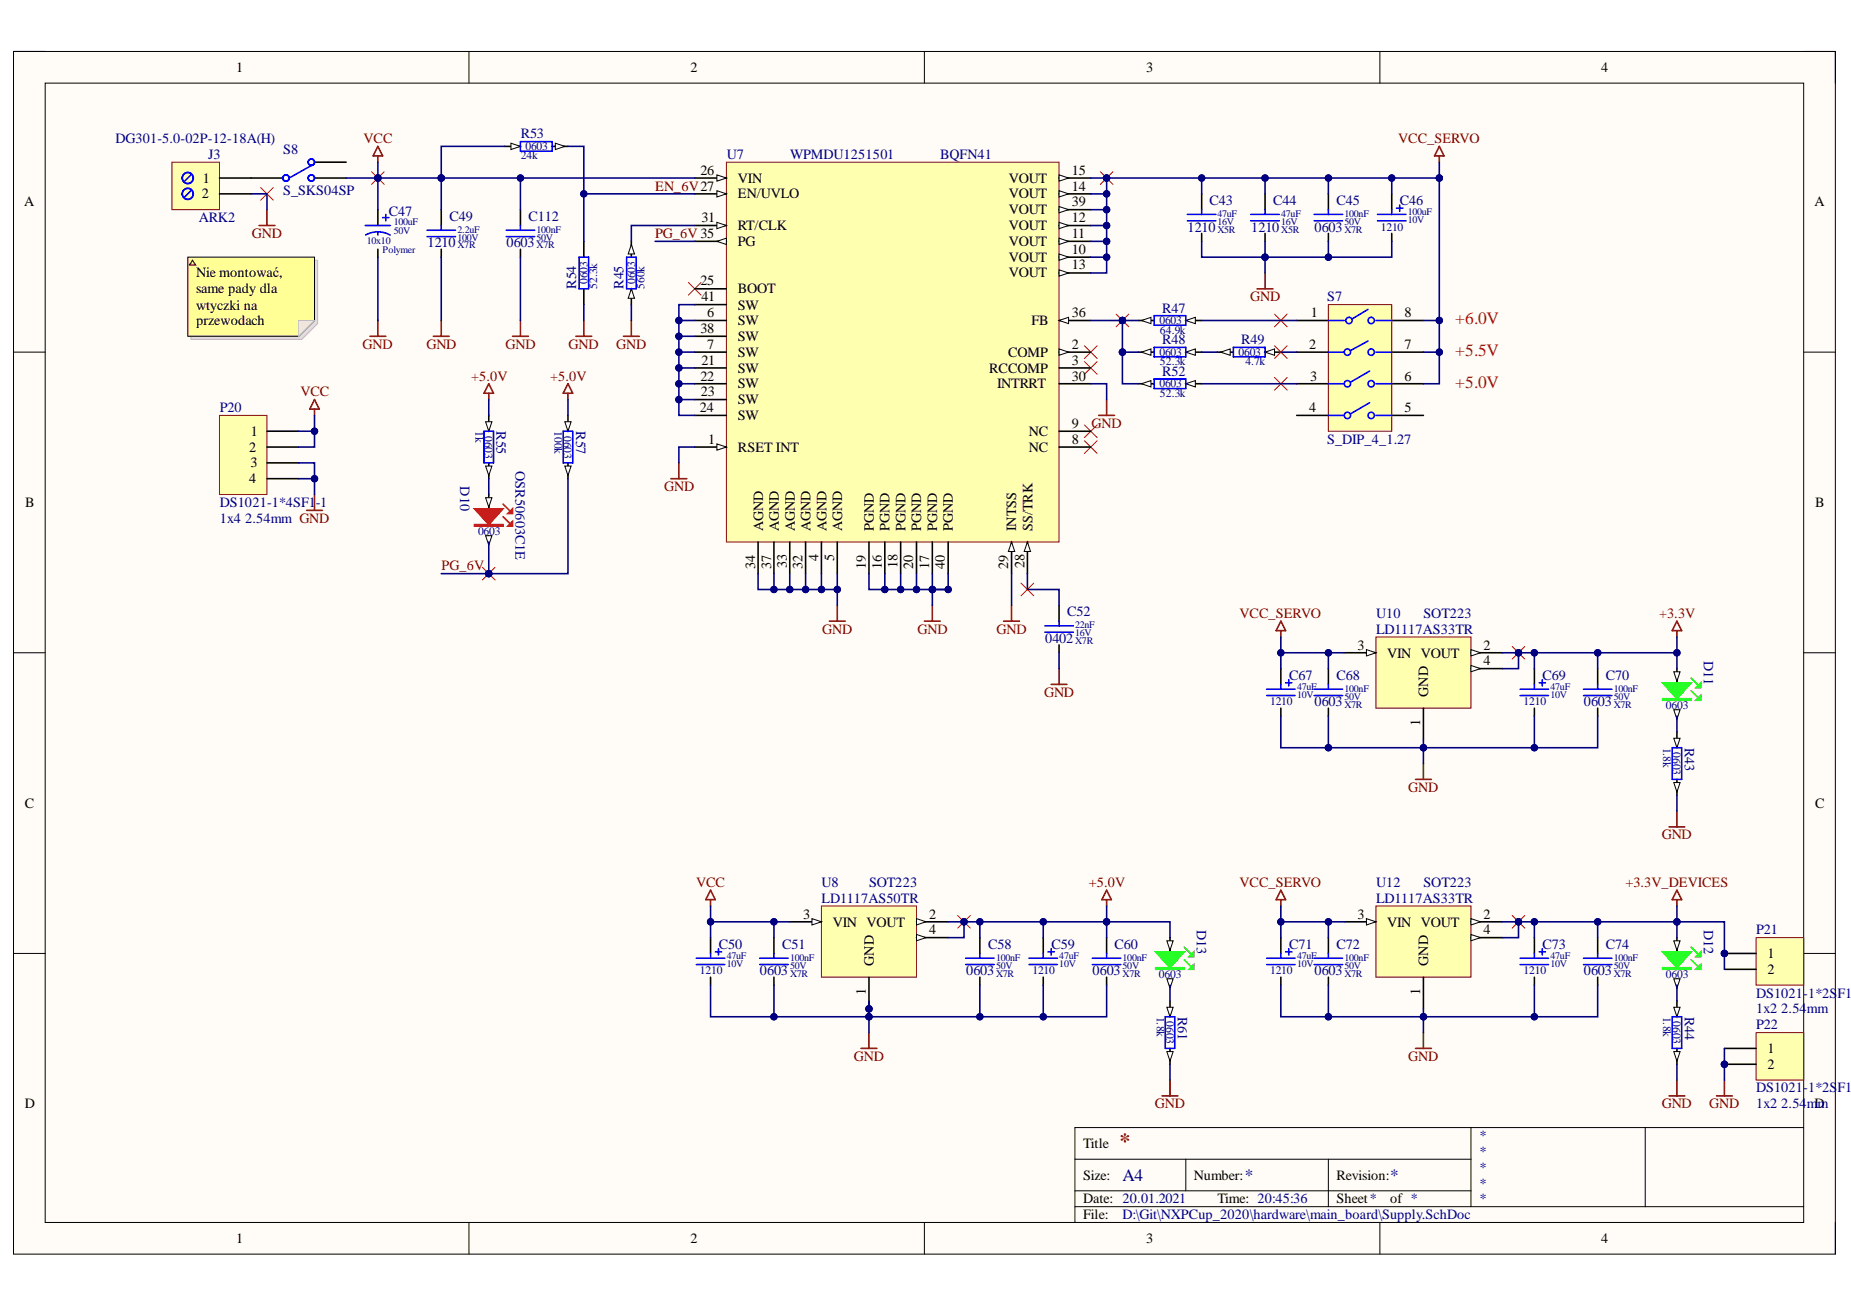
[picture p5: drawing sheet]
<svg xmlns="http://www.w3.org/2000/svg" width="297mm" height="210mm" viewBox="0 0 297 210" stroke-linecap="round" stroke-linejoin="round" font-family="sans-serif">
<defs><g id="words">
<text font-size="3.5" fill="#800000" x="179.6" y="184.3">*</text>
<g font-size="2.8" fill="#a61c00">
<text x="233.5" y="52">+6.0V</text>
<text x="233.5" y="57.2">+5.5V</text>
<text x="233.5" y="62.3">+5.0V</text>
</g>
<g font-size="2.8" fill="#000080">
<text x="180.1" y="189.5">A4</text>
<text x="199.8" y="189.5">*</text>
<text x="223.1" y="189.5">*</text>
</g>
<g font-size="2.3">
<text x="37.9" y="11.6">1</text>
<text x="110.8" y="11.6">2</text>
<text x="183.9" y="11.6">3</text>
<text x="256.9" y="11.6">4</text>
<text x="32.6" y="29.3">1</text>
<text x="112.4" y="28">26</text>
<text x="118.4" y="29.3">VIN</text>
<text x="161.9" y="29.3">VOUT</text>
<text x="172" y="28">15</text>
<text x="3.9" y="33.1">A</text>
<text x="32.4" y="31.8">2</text>
<text x="112.6" y="35.6">31</text>
<text x="118.4" y="31.8">EN/UVLO</text>
<text x="161.9" y="31.8">VOUT</text>
<text x="161.9" y="34.4">VOUT</text>
<text x="172" y="35.6">12</text>
<text x="172" y="30.6">14</text>
<text x="172" y="33.1">39</text>
<text x="291.2" y="33.1">A</text>
<text x="118.4" y="36.9">RT/CLK</text>
<text x="118.4" y="39.4">PG</text>
<text x="161.9" y="42">VOUT</text>
<text x="161.9" y="39.4">VOUT</text>
<text x="161.9" y="36.9">VOUT</text>
<text x="172" y="40.7">10</text>
<text x="172" y="38.2">11</text>
<text x="31.5" y="44.5">Nie montować,</text>
<text x="31.5" y="47">same pady dla</text>
<text x="112.4" y="45.8">25</text>
<text x="118.4" y="47">BOOT</text>
<text x="161.9" y="44.5">VOUT</text>
<text x="172" y="43.2">13</text>
<text x="31.5" y="49.7">wtyczki na</text>
<text x="31.5" y="52.2">przewodach</text>
<text x="112.4" y="53.5">38</text>
<text x="112.6" y="48.3">41</text>
<text x="113.5" y="50.9">6</text>
<text x="118.4" y="52.2">SW</text>
<text x="118.4" y="49.7">SW</text>
<text x="165.5" y="52.2">FB</text>
<text x="172" y="50.9">36</text>
<text x="210.3" y="50.9">1</text>
<text x="225.4" y="50.9">8</text>
<text x="112.6" y="58.5">21</text>
<text x="113.5" y="56">7</text>
<text x="118.4" y="57.3">SW</text>
<text x="118.4" y="59.8">SW</text>
<text x="118.4" y="54.7">SW</text>
<text x="158.7" y="59.8">RCCOMP</text>
<text x="161.8" y="57.3">COMP</text>
<text x="172" y="56">2</text>
<text x="172" y="58.5">3</text>
<text x="210.1" y="56">2</text>
<text x="225.4" y="56">7</text>
<text x="112.4" y="61.1">22</text>
<text x="112.5" y="63.6">23</text>
<text x="118.4" y="62.3">SW</text>
<text x="118.4" y="64.9">SW</text>
<text x="160" y="62.3">INTRRT</text>
<text x="172" y="61.1">30</text>
<text x="210.3" y="61.1">3</text>
<text x="225.4" y="61.1">6</text>
<text x="40.3" y="69.9">1</text>
<text x="112.3" y="66.1">24</text>
<text x="113.7" y="71.2">1</text>
<text x="118.4" y="67.4">SW</text>
<text x="165.1" y="69.9">NC</text>
<text x="172" y="71.2">8</text>
<text x="172" y="68.7">9</text>
<text x="210.1" y="66.1">4</text>
<text x="225.4" y="66.1">5</text>
<text x="40" y="72.5">2</text>
<text x="40" y="77.5">4</text>
<text x="40.2" y="75">3</text>
<text x="118.4" y="72.5">RSET INT</text>
<text x="165.1" y="72.5">NC</text>
<text x="4.1" y="81.4">B</text>
<text x="291.3" y="81.4">B</text>
<text x="122.5" y="85.2" transform="rotate(-90 122.5 85.2)">AGND</text>
<text x="125" y="85.2" transform="rotate(-90 125 85.2)">AGND</text>
<text x="127.5" y="85.2" transform="rotate(-90 127.5 85.2)">AGND</text>
<text x="130.1" y="85.2" transform="rotate(-90 130.1 85.2)">AGND</text>
<text x="132.6" y="85.2" transform="rotate(-90 132.6 85.2)">AGND</text>
<text x="133.9" y="90" transform="rotate(-90 133.9 90)">5</text>
<text x="135.1" y="85.2" transform="rotate(-90 135.1 85.2)">AGND</text>
<text x="140.2" y="85.2" transform="rotate(-90 140.2 85.2)">PGND</text>
<text x="142.8" y="85.2" transform="rotate(-90 142.8 85.2)">PGND</text>
<text x="145.3" y="85.2" transform="rotate(-90 145.3 85.2)">PGND</text>
<text x="147.8" y="85.2" transform="rotate(-90 147.8 85.2)">PGND</text>
<text x="150.4" y="85.2" transform="rotate(-90 150.4 85.2)">PGND</text>
<text x="152.9" y="85.2" transform="rotate(-90 152.9 85.2)">PGND</text>
<text x="163.1" y="85.2" transform="rotate(-90 163.1 85.2)">INTSS</text>
<text x="165.7" y="85.2" transform="rotate(-90 165.7 85.2)">SS/TRK</text>
<text x="121.2" y="91.2" transform="rotate(-90 121.2 91.2)">34</text>
<text x="123.7" y="91.2" transform="rotate(-90 123.7 91.2)">37</text>
<text x="126.3" y="91.2" transform="rotate(-90 126.3 91.2)">33</text>
<text x="128.8" y="91.2" transform="rotate(-90 128.8 91.2)">32</text>
<text x="131.3" y="90.1" transform="rotate(-90 131.3 90.1)">4</text>
<text x="139" y="91.2" transform="rotate(-90 139 91.2)">19</text>
<text x="141.5" y="91.2" transform="rotate(-90 141.5 91.2)">16</text>
<text x="144" y="91.2" transform="rotate(-90 144 91.2)">18</text>
<text x="146.6" y="91.2" transform="rotate(-90 146.6 91.2)">20</text>
<text x="149.1" y="91.2" transform="rotate(-90 149.1 91.2)">17</text>
<text x="151.6" y="91.2" transform="rotate(-90 151.6 91.2)">40</text>
<text x="161.8" y="91.2" transform="rotate(-90 161.8 91.2)">29</text>
<text x="164.4" y="91.2" transform="rotate(-90 164.4 91.2)">28</text>
<text x="217.9" y="104.2">3</text>
<text x="222.6" y="105.5">VIN VOUT</text>
<text x="238.1" y="104.2">2</text>
<text x="238.1" y="106.8">4</text>
<text x="229.2" y="111.8" transform="rotate(-90 229.2 111.8)">GND</text>
<text x="227.9" y="116.6" transform="rotate(-90 227.9 116.6)">1</text>
<text x="4" y="129.6">C</text>
<text x="291.3" y="129.6">C</text>
<text x="128.9" y="147.4">3</text>
<text x="133.6" y="148.7">VIN VOUT</text>
<text x="149.1" y="147.4">2</text>
<text x="149.1" y="150">4</text>
<text x="217.9" y="147.4">3</text>
<text x="222.6" y="148.7">VIN VOUT</text>
<text x="238.1" y="147.4">2</text>
<text x="238.1" y="150">4</text>
<text x="140.2" y="155" transform="rotate(-90 140.2 155)">GND</text>
<text x="229.2" y="155" transform="rotate(-90 229.2 155)">GND</text>
<text x="283.7" y="153.8">1</text>
<text x="139" y="159.8" transform="rotate(-90 139 159.8)">1</text>
<text x="227.9" y="159.8" transform="rotate(-90 227.9 159.8)">1</text>
<text x="283.7" y="156.3">2</text>
<text x="283.7" y="169">1</text>
<text x="283.7" y="171.5">2</text>
<text x="4" y="177.8">D</text>
<text x="173.8" y="184.3">Title</text>
<text x="173.8" y="189.3">Size:</text>
<text x="191.6" y="189.3">Number:</text>
<text x="214.5" y="189.3">Revision:</text>
<text x="173.8" y="193.1">Date: 20.01.2021</text>
<text x="173.8" y="195.7">File:</text>
<text x="195.4" y="193.1">Time: 20:45:36</text>
<text x="214.5" y="193.1">Sheet*</text>
<text x="223.1" y="193.1">of *</text>
<text x="37.9" y="199.5">1</text>
<text x="110.8" y="199.5">2</text>
<text x="183.9" y="199.5">3</text>
<text x="256.9" y="199.5">4</text>
</g>
<g font-size="2.3" fill="#000080">
<text x="18.5" y="23">DG301-5.0-02P-12-18A(H)</text>
<text x="83.6" y="22.2">R53</text>
<text x="33.4" y="25.5">J3</text>
<text x="45.4" y="24.7">S8</text>
<text x="116.6" y="25.5">U7</text>
<text x="126.8" y="25.5">WPMDU1251501</text>
<text x="150.9" y="25.5">BQFN41</text>
<text x="31.9" y="35.6">ARK2</text>
<text x="45.4" y="31.3">S_SKS04SP</text>
<text x="62.4" y="34.6">C47</text>
<text x="72.1" y="35.4">C49</text>
<text x="84.8" y="35.4">C112</text>
<text x="194.1" y="32.9">C43</text>
<text x="204.3" y="32.9">C44</text>
<text x="214.5" y="32.9">C45</text>
<text x="224.6" y="32.9">C46</text>
<text x="68.6" y="39.7">1210</text>
<text x="81.3" y="39.7">0603</text>
<text x="190.5" y="37.2">1210</text>
<text x="200.8" y="37.2">1210</text>
<text x="210.9" y="37.2">0603</text>
<text x="92.4" y="46.4" transform="rotate(-90 92.4 46.4)">R54</text>
<text x="100.1" y="46.4" transform="rotate(-90 100.1 46.4)">R45</text>
<text x="186.5" y="50.2">R47</text>
<text x="213" y="48.3">S7</text>
<text x="186.5" y="55.2">R48</text>
<text x="199.2" y="55.2">R49</text>
<text x="186.5" y="60.3">R52</text>
<text x="35.3" y="66.1">P20</text>
<text x="79.7" y="69.2" transform="rotate(90 79.7 69.2)">R55</text>
<text x="92.4" y="69.2" transform="rotate(90 92.4 69.2)">R57</text>
<text x="213" y="71.2">S_DIP_4_1.27</text>
<text x="82.7" y="75.5" transform="rotate(90 82.7 75.5)">OSR50603C1E</text>
<text x="35.3" y="81.4">DS1021-1*4SF1</text>
<text x="35.3" y="83.9">1x4</text>
<text x="39.3" y="83.9">2.54mm GND</text>
<text x="50.7" y="81.4">-1</text>
<text x="73.8" y="78.1" transform="rotate(90 73.8 78.1)">D10</text>
<text x="171.3" y="98.9">C52</text>
<text x="220.8" y="101.7">LD1117AS33TR</text>
<text x="220.8" y="99.2">U10</text>
<text x="228.4" y="99.2">SOT223</text>
<text x="167.7" y="103.2">0402</text>
<text x="273.4" y="106" transform="rotate(90 273.4 106)">D11</text>
<text x="206.9" y="109.1">C67</text>
<text x="210.9" y="113.4">0603</text>
<text x="214.5" y="109.1">C68</text>
<text x="247.5" y="109.1">C69</text>
<text x="254.1" y="113.4">0603</text>
<text x="257.7" y="109.1">C70</text>
<text x="270.4" y="120" transform="rotate(90 270.4 120)">R43</text>
<text x="131.9" y="142.3">U8</text>
<text x="139.5" y="142.3">SOT223</text>
<text x="220.8" y="142.3">U12</text>
<text x="228.4" y="142.3">SOT223</text>
<text x="131.9" y="144.9">LD1117AS50TR</text>
<text x="192.1" y="149.2" transform="rotate(90 192.1 149.2)">D13</text>
<text x="220.8" y="144.9">LD1117AS33TR</text>
<text x="273.4" y="149.2" transform="rotate(90 273.4 149.2)">D12</text>
<text x="281.8" y="150">P21</text>
<text x="115.4" y="152.2">C50</text>
<text x="125.5" y="152.2">C51</text>
<text x="158.6" y="152.2">C58</text>
<text x="168.7" y="152.2">C59</text>
<text x="178.9" y="152.2">C60</text>
<text x="206.9" y="152.2">C71</text>
<text x="214.5" y="152.2">C72</text>
<text x="247.5" y="152.2">C73</text>
<text x="257.7" y="152.2">C74</text>
<text x="122" y="156.5">0603</text>
<text x="155" y="156.5">0603</text>
<text x="175.3" y="156.5">0603</text>
<text x="210.9" y="156.5">0603</text>
<text x="254.1" y="156.5">0603</text>
<text x="281.8" y="160.1">DS1021-1*2SF1-1</text>
<text x="189" y="163.1" transform="rotate(90 189 163.1)">R61</text>
<text x="270.4" y="163.1" transform="rotate(90 270.4 163.1)">R44</text>
<text x="281.8" y="162.6">1x2</text>
<text x="281.8" y="165.2">P22</text>
<text x="285.9" y="162.6">2.54</text>
<text x="290" y="162.6">mm</text>
<text x="281.8" y="175.3">DS1021-1*2SF1-1</text>
<text x="281.8" y="177.8">1x2</text>
<text x="285.9" y="177.8">2.54</text>
<text x="290" y="177.8">mD</text>
<text x="291.7" y="177.8">m</text>
<text x="237.3" y="183">*</text>
<text x="237.3" y="185.5">*</text>
<text x="237.3" y="188.1">*</text>
<text x="237.3" y="190.6">*</text>
<text x="180.1" y="195.7">D:\Git\NXPCup_2020\hardware\main_board\Supply.SchDoc</text>
<text x="237.3" y="193.1">*</text>
</g>
<g font-size="2.3" fill="#800000">
<text x="58.4" y="23">VCC</text>
<text x="224.4" y="23">VCC_SERVO</text>
<text x="105.1" y="30.6">EN_6V27</text>
<text x="40.4" y="38.2">GND</text>
<text x="105.1" y="38.2">PG_6V 35</text>
<text x="200.6" y="48.3">GND</text>
<text x="58.2" y="56">GND</text>
<text x="68.4" y="56">GND</text>
<text x="81.1" y="56">GND</text>
<text x="91.3" y="56">GND</text>
<text x="98.9" y="56">GND</text>
<text x="48.2" y="63.6">VCC</text>
<text x="75.6" y="61.1">+5.0V</text>
<text x="88.3" y="61.1">+5.0V</text>
<text x="175.2" y="68.7">GND</text>
<text x="106.6" y="78.8">GND</text>
<text x="70.9" y="91.5">PG_6V</text>
<text x="131.9" y="101.7">GND</text>
<text x="147.2" y="101.7">GND</text>
<text x="159.9" y="101.7">GND</text>
<text x="198.9" y="99.2">VCC_SERVO</text>
<text x="266.2" y="99.2">+3.3V</text>
<text x="167.5" y="111.8">GND</text>
<text x="226" y="127.1">GND</text>
<text x="266.7" y="134.7">GND</text>
<text x="111.7" y="142.3">VCC</text>
<text x="174.7" y="142.3">+5.0V</text>
<text x="198.9" y="142.3">VCC_SERVO</text>
<text x="260.8" y="142.3">+3.3V_DEVICES</text>
<text x="137" y="170.2">GND</text>
<text x="226" y="170.2">GND</text>
<text x="185.3" y="177.8">GND</text>
<text x="266.7" y="177.8">GND</text>
<text x="274.3" y="177.8">GND</text>
</g>
<g font-size="1.9" fill="#000080">
<text x="83.6" y="25.6">24k</text>
<text x="84.3" y="24.1">0603</text>
<text x="221.6" y="37">1210</text>
<text x="94.3" y="45.6" transform="rotate(-90 94.3 45.6)">0603</text>
<text x="95.8" y="46.4" transform="rotate(-90 95.8 46.4)">52.3k</text>
<text x="101.9" y="45.6" transform="rotate(-90 101.9 45.6)">0603</text>
<text x="103.4" y="46.4" transform="rotate(-90 103.4 46.4)">560k</text>
<text x="186.1" y="52">0603</text>
<text x="186.1" y="53.6">64.9k</text>
<text x="186.1" y="57.1">0603</text>
<text x="186.1" y="58.6">52.3k</text>
<text x="198.7" y="57.1">0603</text>
<text x="199.8" y="58.6">4.7k</text>
<text x="186.1" y="62.2">0603</text>
<text x="186.1" y="63.7">52.3k</text>
<text x="76.3" y="69.2" transform="rotate(90 76.3 69.2)">1k</text>
<text x="77.8" y="69.9" transform="rotate(90 77.8 69.9)">0603</text>
<text x="89" y="69.2" transform="rotate(90 89 69.2)">100k</text>
<text x="90.5" y="69.9" transform="rotate(90 90.5 69.9)">0603</text>
<text x="76.7" y="85.8">0603</text>
<text x="203.8" y="113.2">1210</text>
<text x="244.5" y="113.2">1210</text>
<text x="267.3" y="113.7">0603</text>
<text x="266.9" y="120" transform="rotate(90 266.9 120)">1.8k</text>
<text x="268.4" y="120.7" transform="rotate(90 268.4 120.7)">0603</text>
<text x="112.3" y="156.4">1210</text>
<text x="165.7" y="156.4">1210</text>
<text x="186" y="156.9">0603</text>
<text x="203.8" y="156.4">1210</text>
<text x="244.5" y="156.4">1210</text>
<text x="267.3" y="156.9">0603</text>
<text x="185.6" y="163.1" transform="rotate(90 185.6 163.1)">1.8k</text>
<text x="187.2" y="163.9" transform="rotate(90 187.2 163.9)">0603</text>
<text x="266.9" y="163.1" transform="rotate(90 266.9 163.1)">1.8k</text>
<text x="268.4" y="163.9" transform="rotate(90 268.4 163.9)">0603</text>
</g>
<g font-size="1.6" fill="#000080">
<text x="195.4" y="34.8">47uF</text>
<text x="205.6" y="34.8">47uF</text>
<text x="215.7" y="34.8">100nF</text>
<text x="225.9" y="35.8">10V</text>
<text x="225.9" y="34.5">100uF</text>
<text x="58.9" y="39.1">10x10</text>
<text x="61.4" y="40.6">Polymer</text>
<text x="63.2" y="37.6">50V</text>
<text x="63.2" y="36.1">100uF</text>
<text x="73.4" y="39.9">X7R</text>
<text x="73.4" y="38.6">100V</text>
<text x="73.4" y="37.3">2.2uF</text>
<text x="86.1" y="39.9">X7R</text>
<text x="86.1" y="38.6">50V</text>
<text x="86.1" y="37.3">100nF</text>
<text x="195.4" y="37.3">X5R</text>
<text x="195.4" y="36.1">16V</text>
<text x="205.6" y="37.3">X5R</text>
<text x="205.6" y="36.1">16V</text>
<text x="215.7" y="37.3">X7R</text>
<text x="215.7" y="36.1">50V</text>
<text x="172.5" y="100.8">22nF</text>
<text x="172.5" y="103.4">X7R</text>
<text x="172.5" y="102">16V</text>
<text x="208.1" y="112">10V</text>
<text x="208.1" y="110.8">47uF</text>
<text x="215.7" y="113.5">X7R</text>
<text x="215.7" y="112.3">50V</text>
<text x="215.7" y="111">100nF</text>
<text x="248.8" y="112">10V</text>
<text x="248.8" y="110.8">47uF</text>
<text x="259" y="113.5">X7R</text>
<text x="259" y="112.3">50V</text>
<text x="259" y="111">100nF</text>
<text x="116.6" y="155.2">10V</text>
<text x="116.6" y="153.9">47uF</text>
<text x="126.8" y="155.4">50V</text>
<text x="126.8" y="154.2">100nF</text>
<text x="159.8" y="155.4">50V</text>
<text x="159.8" y="154.2">100nF</text>
<text x="170" y="155.2">10V</text>
<text x="170" y="153.9">47uF</text>
<text x="180.1" y="155.4">50V</text>
<text x="180.1" y="154.2">100nF</text>
<text x="208.1" y="155.2">10V</text>
<text x="208.1" y="153.9">47uF</text>
<text x="215.7" y="155.4">50V</text>
<text x="215.7" y="154.2">100nF</text>
<text x="248.8" y="155.2">10V</text>
<text x="248.8" y="153.9">47uF</text>
<text x="259" y="155.4">50V</text>
<text x="259" y="154.2">100nF</text>
<text x="126.8" y="156.7">X7R</text>
<text x="159.8" y="156.7">X7R</text>
<text x="180.1" y="156.7">X7R</text>
<text x="215.7" y="156.7">X7R</text>
<text x="259" y="156.7">X7R</text>
</g>
</g></defs>
<path d="M2.2 8.3h292.3v193h-292.3z" fill-rule="evenodd" fill="#fffcf8"/>
<path d="M2.2 8.3h292.3v193h-292.3z" fill="none" stroke="#000" stroke-width=".16"/>
<path d="M7.3 13.3h282.1v182.9h-282.1z" fill-rule="evenodd" fill="#fffcf8"/>
<g fill="none" stroke="#000" stroke-width=".16">
<path d="M2.2 8.3h5.1M7.3 13.3h282.1v182.9h-282.1zM75.3 8.3v5M148.3 8.3v5M221.4 8.3v5M289.4 8.3h5.1v5M2.2 56.5h5.1M289.4 56.5h5.1M2.2 104.8h5.1M289.4 104.8h5.1M2.2 153h5.1M289.4 153h5.1"/>
<path d="M75.3 196.2v5.1M148.3 196.2v5.1M172.5 186h63.6M172.5 193.6h116.9M172.5 191.1h63.6M190.3 186v5.1M213.2 186v7.6M221.4 196.2v5.1M236.1 180.9v12.7M264 180.9v12.7M289.4 180.9h-116.9v15.3M294.5 196.2v5.1"/>
</g>
<path d="M110.5 45.3l2 2.1M112.5 45.3l-2 2.1M174 55.5l2.1 2M174 58l2.1 2.1M176.1 55.5l-2.1 2M176.1 58l-2.1 2.1M174 68.2l2.1 2M174 70.7l2.1 2.1M176.1 68.2l-2.1 2M176.1 70.7l-2.1 2.1" fill="none" stroke="#f00" stroke-width=".16"/>
<path d="M213.2 31.1v2.5M213.2 37.5v1.2" fill="none" stroke="#000" stroke-width=".25"/>
<path d="M210.9 35.4h4.6M210.9 34.4h4.6M213.2 33.6v.8" fill="none" stroke="#00f" stroke-width=".25"/>
<path d="M116.6 26h53.4v61h-53.4z" fill-rule="evenodd" fill="#ffffb0"/>
<path d="M116.6 26h53.4v61h-53.4z" fill="none" stroke="#800000" stroke-width=".16"/>
<path d="M111.5 71.7h5.1" fill="none" stroke="#000" stroke-width=".25"/>
<path d="M115 71.2l1.6 .5-1.6 .5z" fill="#f8fcff"/>
<path d="M115 71.2l1.6 .5-1.6 .5z" fill="none" stroke="#000" stroke-width=".16"/>
<path d="M170 56.5h5" fill="none" stroke="#000" stroke-width=".25"/>
<path d="M170 56l1.5 .5-1.5 .5z" fill="#f8fcff"/>
<path d="M170 56l1.5 .5-1.5 .5z" fill="none" stroke="#000" stroke-width=".16"/>
<path d="M111.5 51.4h5.1M111.5 56.5h5.1M170 59h5M170 41.3h5M170 71.7h5M170 69.2h5M131.8 87v5.1M134.4 87v5.1" fill="none" stroke="#000" stroke-width=".25"/>
<path d="M170 40.8l1.5 .5-1.5 .5z" fill="#f8fcff"/>
<path d="M170 40.8l1.5 .5-1.5 .5z" fill="none" stroke="#000" stroke-width=".16"/>
<path d="M170 38.7h5" fill="none" stroke="#000" stroke-width=".25"/>
<path d="M170 38.2l1.5 .5-1.5 .5z" fill="#f8fcff"/>
<path d="M170 38.2l1.5 .5-1.5 .5z" fill="none" stroke="#000" stroke-width=".16"/>
<path d="M170 36.2h5" fill="none" stroke="#000" stroke-width=".25"/>
<path d="M170 35.7l1.5 .5-1.5 .5z" fill="#f8fcff"/>
<path d="M170 35.7l1.5 .5-1.5 .5z" fill="none" stroke="#000" stroke-width=".16"/>
<path d="M170 43.8h5" fill="none" stroke="#000" stroke-width=".25"/>
<path d="M170 43.3l1.5 .5-1.5 .5z" fill="#f8fcff"/>
<path d="M170 43.3l1.5 .5-1.5 .5z" fill="none" stroke="#000" stroke-width=".16"/>
<path d="M170 31.1h5" fill="none" stroke="#000" stroke-width=".25"/>
<path d="M170 30.6l1.5 .5-1.5 .5z" fill="#f8fcff"/>
<path d="M170 30.6l1.5 .5-1.5 .5z" fill="none" stroke="#000" stroke-width=".16"/>
<path d="M170 28.6h5" fill="none" stroke="#000" stroke-width=".25"/>
<path d="M170 28.1l1.5 .5-1.5 .5z" fill="#f8fcff"/>
<path d="M170 28.1l1.5 .5-1.5 .5z" fill="none" stroke="#000" stroke-width=".16"/>
<path d="M111.5 28.6h5.1M111.5 59h5.1M111.5 46.3h5.1M111.5 61.6h5.1M111.5 64.1h5.1M111.5 66.7h5.1M139.4 87v5.1M142 87v5.1M144.5 87v5.1M147.1 87v5.1M149.6 87v5.1" fill="none" stroke="#000" stroke-width=".25"/>
<path d="M115 28.1l1.6 .5-1.6 .5z" fill="#f8fcff"/>
<path d="M115 28.1l1.6 .5-1.6 .5z" fill="none" stroke="#000" stroke-width=".16"/>
<path d="M111.5 31.1h5.1" fill="none" stroke="#000" stroke-width=".25"/>
<path d="M115 30.6l1.6 .5-1.6 .5z" fill="#f8fcff"/>
<path d="M115 30.6l1.6 .5-1.6 .5z" fill="none" stroke="#000" stroke-width=".16"/>
<path d="M164.9 87v5.1" fill="none" stroke="#000" stroke-width=".25"/>
<path d="M164.9 87l.5 1.5h-1z" fill="#f8fcff"/>
<path d="M164.9 87l.5 1.5h-1z" fill="none" stroke="#000" stroke-width=".16"/>
<path d="M162.3 87v5.1" fill="none" stroke="#000" stroke-width=".25"/>
<path d="M162.3 87l.5 1.5h-1z" fill="#f8fcff"/>
<path d="M162.3 87l.5 1.5h-1z" fill="none" stroke="#000" stroke-width=".16"/>
<path d="M111.5 36.2h5.1M170 61.6h5" fill="none" stroke="#000" stroke-width=".25"/>
<path d="M115 35.7l1.6 .5-1.6 .5z" fill="#f8fcff"/>
<path d="M115 35.7l1.6 .5-1.6 .5z" fill="none" stroke="#000" stroke-width=".16"/>
<path d="M111.5 38.7h5.1M121.7 87v5.1M126.7 87v5.1M129.3 87v5.1" fill="none" stroke="#000" stroke-width=".25"/>
<path d="M115 38.7l1.6-.5v1z" fill="#f8fcff"/>
<path d="M115 38.7l1.6-.5v1z" fill="none" stroke="#000" stroke-width=".16"/>
<path d="M170 51.4h5" fill="none" stroke="#000" stroke-width=".25"/>
<path d="M170 51.4l1.5-.5v1z" fill="#f8fcff"/>
<path d="M170 51.4l1.5-.5v1z" fill="none" stroke="#000" stroke-width=".16"/>
<path d="M170 33.6h5M111.5 54h5.1M124.2 87v5.1" fill="none" stroke="#000" stroke-width=".25"/>
<path d="M170 33.1l1.5 .5-1.5 .6z" fill="#f8fcff"/>
<path d="M170 33.1l1.5 .5-1.5 .6z" fill="none" stroke="#000" stroke-width=".16"/>
<g fill="none" stroke="#000" stroke-width=".25">
<path d="M60.6 33.6v2.6M60.6 40v1.3M70.8 33.6v2.6M70.8 40v1.3M192.8 31.1v2.5M192.8 37.5v1.2M203 31.1v2.5M203 37.5v1.2M223.3 31.1v2.5M223.3 37.5v1.2M111.5 48.9h5.1M190.3 51.4h2.5"/>
<path d="M152.2 87v5.1M170 97.1v2.6M170 103.5v1.3"/>
</g>
<g fill="none" stroke="#00f" stroke-width=".25">
<path d="M58.6 36.2h4.1M60.6 37.2l.9 .1 1.1 .4M60.6 37.2l-.8 .1-1.1 .4M60.6 37.2v.5M61.4 34.9h1M61.9 34.4v1M68.5 38h4.6M68.5 36.9h4.6M70.8 36.2v.7M190.5 35.4h4.6M190.5 34.4h4.6M192.8 33.6v.8"/>
<path d="M200.7 35.4h4.6M200.7 34.4h4.6M203 33.6v.8M221.1 35.4h4.5M221.1 34.4h4.5M223.3 33.6v.8M224.1 33.4h1M224.6 32.9v1M170 99.7v.7M167.7 101.5h4.5M167.7 100.4h4.5"/>
</g>
<path d="M231 23.5l.7 1.5h-1.5zM231 25v1" fill="none" stroke="#800000" stroke-width=".25"/>
<path d="M163.9 93.6l2 2M165.9 93.6l-2 2" fill="none" stroke="#f00" stroke-width=".16"/>
<path d="M190.3 51.4l1.5-.5v1z" fill="#f8fcff"/>
<path d="M190.3 51.4l1.5-.5v1z" fill="none" stroke="#000" stroke-width=".16"/>
<path d="M185.2 50.7h5.1v1.5h-5.1" fill="none" stroke="#00f" stroke-width=".25"/>
<path d="M182.7 51.4h2.5" fill="none" stroke="#000" stroke-width=".25"/>
<path d="M183.2 51.4l1.5-.5v1z" fill="#f8fcff"/>
<path d="M183.2 51.4l1.5-.5v1z" fill="none" stroke="#000" stroke-width=".16"/>
<path d="M185.2 50.7v1.5" fill="none" stroke="#00f" stroke-width=".25"/>
<path d="M101.3 46.3v2.6" fill="none" stroke="#000" stroke-width=".25"/>
<path d="M101.3 46.3l.5 1.6h-1z" fill="#f8fcff"/>
<path d="M101.3 46.3l.5 1.6h-1z" fill="none" stroke="#000" stroke-width=".16"/>
<path d="M100.6 41.3v5h1.5v-5" fill="none" stroke="#00f" stroke-width=".25"/>
<path d="M101.3 38.7v2.6" fill="none" stroke="#000" stroke-width=".25"/>
<path d="M101.3 39.2l.5 1.6h-1z" fill="#f8fcff"/>
<path d="M101.3 39.2l.5 1.6h-1z" fill="none" stroke="#000" stroke-width=".16"/>
<path d="M100.6 41.3h1.5" fill="none" stroke="#00f" stroke-width=".25"/>
<path d="M208.1 51.4h5.1M208.1 56.5h5.1M223.3 51.4h5.1M223.3 56.5h5.1M208.1 61.6h5.1M208.1 66.7h5.1M223.3 61.6h5.1M223.3 66.7h5.1" fill="none" stroke="#000" stroke-width=".25"/>
<path d="M213.2 48.9h10.1v20.3h-10.1z" fill-rule="evenodd" fill="#ffffb0"/>
<path d="M213.2 48.9h10.1v20.3h-10.1z" fill="none" stroke="#800000" stroke-width=".16"/>
<g fill="none" stroke="#00f" stroke-width=".25">
<path d="M213.2 51.4h2.5M213.2 56.5h2.5M219.5 49.6l-2.5 1.6M219.5 54.7l-2.8 1.5M219.8 59.6l-3.1 1.7M220.8 51.4h2.5M220.8 56.5h2.5M213.2 61.6h2.5M213.2 66.7h2.5M219.8 64.6l-3.1 1.8M220.8 61.6h2.5M220.8 66.7h2.5"/>
<circle cx="216.2" cy="56.5" r=".51"/>
<circle cx="216.5" cy="51.4" r=".51"/>
<circle cx="220" cy="51.4" r=".51"/>
<circle cx="220" cy="56.5" r=".51"/>
<circle cx="216.2" cy="66.7" r=".51"/>
<circle cx="216.2" cy="61.6" r=".51"/>
<circle cx="220" cy="66.7" r=".51"/>
<circle cx="220" cy="61.6" r=".51"/>
</g>
<path d="M190.3 61.6h2.5" fill="none" stroke="#000" stroke-width=".25"/>
<path d="M190.3 61.6l1.5-.5v1z" fill="#f8fcff"/>
<path d="M190.3 61.6l1.5-.5v1z" fill="none" stroke="#000" stroke-width=".16"/>
<path d="M185.2 60.8h5.1v1.6h-5.1" fill="none" stroke="#00f" stroke-width=".25"/>
<path d="M182.7 61.6h2.5" fill="none" stroke="#000" stroke-width=".25"/>
<path d="M183.2 61.6l1.5-.5v1z" fill="#f8fcff"/>
<path d="M183.2 61.6l1.5-.5v1z" fill="none" stroke="#000" stroke-width=".16"/>
<path d="M185.2 60.8v1.6" fill="none" stroke="#00f" stroke-width=".25"/>
<path d="M190.3 56.5h2.5" fill="none" stroke="#000" stroke-width=".25"/>
<path d="M190.3 56.5l1.5-.5v1z" fill="#f8fcff"/>
<path d="M190.3 56.5l1.5-.5v1z" fill="none" stroke="#000" stroke-width=".16"/>
<path d="M185.2 55.7h5.1v1.6h-5.1" fill="none" stroke="#00f" stroke-width=".25"/>
<path d="M182.7 56.5h2.5" fill="none" stroke="#000" stroke-width=".25"/>
<path d="M183.2 56.5l1.5-.5v1z" fill="#f8fcff"/>
<path d="M183.2 56.5l1.5-.5v1z" fill="none" stroke="#000" stroke-width=".16"/>
<path d="M185.2 55.7v1.6" fill="none" stroke="#00f" stroke-width=".25"/>
<path d="M203 56.5h2.5" fill="none" stroke="#000" stroke-width=".25"/>
<path d="M203 56.5l1.5-.5v1z" fill="#f8fcff"/>
<path d="M203 56.5l1.5-.5v1z" fill="none" stroke="#000" stroke-width=".16"/>
<path d="M197.9 55.7h5.1v1.6h-5.1" fill="none" stroke="#00f" stroke-width=".25"/>
<path d="M195.4 56.5h2.5" fill="none" stroke="#000" stroke-width=".25"/>
<path d="M195.9 56.5l1.5-.5v1z" fill="#f8fcff"/>
<path d="M195.9 56.5l1.5-.5v1z" fill="none" stroke="#000" stroke-width=".16"/>
<path d="M197.9 55.7v1.6" fill="none" stroke="#00f" stroke-width=".25"/>
<path d="M76.1 84.2h4.6v.2h-4.6zM76.1 84.3h4.6M80.7 82.9l1 1M80.7 80.9l1 1" fill="none" stroke="#f00" stroke-width=".25"/>
<path d="M81.5 84.4l.7-.7v.7z" fill="#f00"/>
<path d="M81.5 84.4l.7-.7v.7z" fill="none" stroke="#f00" stroke-width=".25"/>
<path d="M81.5 82.4l.7-.8v.8z" fill="#f00"/>
<path d="M81.5 82.4l.7-.8v.8z" fill="none" stroke="#f00" stroke-width=".25"/>
<path d="M78.4 86v1" fill="none" stroke="#000" stroke-width=".25"/>
<path d="M77.9 86h1l-.5 1.5z" fill="#f8fcff"/>
<path d="M77.9 86h1l-.5 1.5z" fill="none" stroke="#000" stroke-width=".16"/>
<path d="M78.4 79.4v2.2" fill="none" stroke="#000" stroke-width=".25"/>
<path d="M77.9 79.9h1l-.5 1.5z" fill="#f8fcff"/>
<path d="M77.9 79.9h1l-.5 1.5z" fill="none" stroke="#000" stroke-width=".16"/>
<path d="M76.1 81.6h4.6l-2.3 2.6z" fill="#f00"/>
<path d="M76.1 81.6h4.6l-2.3 2.6z" fill="none" stroke="#f00" stroke-width=".25"/>
<path d="M91.1 66.7v2.5" fill="none" stroke="#000" stroke-width=".25"/>
<path d="M90.6 67.7h1.1l-.6 1.5z" fill="#f8fcff"/>
<path d="M90.6 67.7h1.1l-.6 1.5z" fill="none" stroke="#000" stroke-width=".16"/>
<path d="M90.4 74.3v-5.1h1.5v5.1" fill="none" stroke="#00f" stroke-width=".25"/>
<path d="M91.1 74.3v2.5" fill="none" stroke="#000" stroke-width=".25"/>
<path d="M90.6 74.8h1.1l-.6 1.5z" fill="#f8fcff"/>
<path d="M90.6 74.8h1.1l-.6 1.5z" fill="none" stroke="#000" stroke-width=".16"/>
<path d="M90.4 74.3h1.5" fill="none" stroke="#00f" stroke-width=".25"/>
<path d="M77.4 91l2.1 2.1M79.5 91l-2.1 2.1" fill="none" stroke="#f00" stroke-width=".16"/>
<circle cx="78.4" cy="92.1" r=".51" fill="#000080"/>
<circle cx="78.4" cy="92.1" r=".51" fill="none" stroke="#000080" stroke-width=".16"/>
<path d="M78.4 61.6l.8 1.5h-1.5zM78.4 63.1v1M91.1 61.6l.8 1.5h-1.5zM91.1 63.1v1" fill="none" stroke="#800000" stroke-width=".25"/>
<path d="M78.4 66.7v2.5" fill="none" stroke="#000" stroke-width=".25"/>
<path d="M77.9 67.7h1l-.5 1.5z" fill="#f8fcff"/>
<path d="M77.9 67.7h1l-.5 1.5z" fill="none" stroke="#000" stroke-width=".16"/>
<path d="M77.7 74.3v-5.1h1.5v5.1" fill="none" stroke="#00f" stroke-width=".25"/>
<path d="M78.4 74.3v2.5" fill="none" stroke="#000" stroke-width=".25"/>
<path d="M77.9 74.8h1l-.5 1.5z" fill="#f8fcff"/>
<path d="M77.9 74.8h1l-.5 1.5z" fill="none" stroke="#000" stroke-width=".16"/>
<path d="M92.9 41.3h1.6v5h-1.6zM77.7 74.3h1.5" fill="none" stroke="#00f" stroke-width=".25"/>
<path d="M81 23.5h2.5M93.7 38.7v2.6M93.7 46.3v2.6" fill="none" stroke="#000" stroke-width=".25"/>
<path d="M82 23l1.5 .5-1.5 .5z" fill="#f8fcff"/>
<path d="M82 23l1.5 .5-1.5 .5z" fill="none" stroke="#000" stroke-width=".16"/>
<path d="M88.6 22.7h-5.1v1.6h5.1" fill="none" stroke="#00f" stroke-width=".25"/>
<path d="M88.6 23.5h2.5" fill="none" stroke="#000" stroke-width=".25"/>
<path d="M89.1 23l1.5 .5-1.5 .5z" fill="#f8fcff"/>
<path d="M89.1 23l1.5 .5-1.5 .5z" fill="none" stroke="#000" stroke-width=".16"/>
<path d="M88.6 22.7v1.6" fill="none" stroke="#00f" stroke-width=".25"/>
<g fill="none" stroke="#800000" stroke-width=".25">
<path d="M60.6 25v1M60.6 23.5l.8 1.5h-1.5zM59.4 54h2.5M60.6 51.4v2.6M92.4 54h2.6M93.7 51.4v2.6M100 54h2.6M101.3 51.4v2.6M201.7 46.4h2.6M203 43.8v2.6M107.7 76.8h2.5M108.9 74.3v2.5"/>
<path d="M176.3 66.7h2.6M177.6 64.1v2.6M133.1 99.7h2.5M134.4 97.1v2.6M148.3 99.7h2.6M149.6 97.1v2.6M161.1 99.7h2.5M162.3 97.1v2.6M168.7 109.8h2.5M170 107.3v2.5"/>
</g>
<path d="M220.8 102.2h15.3v11.4h-15.3z" fill-rule="evenodd" fill="#ffffb0"/>
<path d="M220.8 102.2h15.3v11.4h-15.3z" fill="none" stroke="#800000" stroke-width=".16"/>
<path d="M228.4 113.6v5.1M236.1 104.8h5" fill="none" stroke="#000" stroke-width=".25"/>
<path d="M236.1 104.2l1.5 .6-1.5 .5z" fill="#f8fcff"/>
<path d="M236.1 104.2l1.5 .6-1.5 .5z" fill="none" stroke="#000" stroke-width=".16"/>
<path d="M215.7 104.8h5.1" fill="none" stroke="#000" stroke-width=".25"/>
<path d="M219.3 104.2l1.5 .6-1.5 .5z" fill="#f8fcff"/>
<path d="M219.3 104.2l1.5 .6-1.5 .5z" fill="none" stroke="#000" stroke-width=".16"/>
<path d="M236.1 107.3h5" fill="none" stroke="#000" stroke-width=".25"/>
<path d="M236.1 106.8l1.5 .5-1.5 .5z" fill="#f8fcff"/>
<path d="M236.1 106.8l1.5 .5-1.5 .5z" fill="none" stroke="#000" stroke-width=".16"/>
<g fill="none" stroke="#000" stroke-width=".25">
<path d="M205.5 107.3v2.5M205.5 113.6v1.3M213.2 107.3v2.5M213.2 113.6v1.3M246.2 107.3v2.5M246.2 113.6v1.3M256.4 107.3v2.5M256.4 113.6v1.3M114 150.5v2.5M114 156.8v1.3M124.2 150.5v2.5M124.2 156.8v1.3"/>
<path d="M157.2 150.5v2.5M157.2 156.8v1.3M167.4 150.5v2.5M167.4 156.8v1.3M177.6 150.5v2.5M177.6 156.8v1.3"/>
</g>
<g fill="none" stroke="#00f" stroke-width=".25">
<path d="M203.3 111.6h4.5M203.3 110.6h4.5M205.5 109.8v.8M206.3 109.6h1M206.8 109.1v1M210.9 111.6h4.6M210.9 110.6h4.6M213.2 109.8v.8M243.9 111.6h4.6M243.9 110.6h4.6M246.2 109.8v.8M247 109.6h1"/>
<path d="M247.5 109.1v1M254.1 111.6h4.6M254.1 110.6h4.6M256.4 109.8v.8M111.7 154.8h4.6M111.7 153.8h4.6M114 153v.8M114.8 152.8h1M115.3 152.2v1.1M121.9 154.8h4.6M121.9 153.8h4.6M124.2 153v.8"/>
<path d="M155 154.8h4.5M155 153.8h4.5M157.2 153v.8M165.1 154.8h4.6M165.1 153.8h4.6M167.4 153v.8M168.2 152.8h1M168.7 152.2v1.1M175.3 154.8h4.6M175.3 153.8h4.6M177.6 153v.8"/>
</g>
<path d="M205.5 99.7l.8 1.5h-1.5zM205.5 101.2v1M227.2 125.1h2.5M228.4 122.5v2.6M114 142.9l.8 1.5h-1.5zM114 144.4v1M177.6 142.9l.7 1.5h-1.5zM177.6 144.4v1M138.2 168.2h2.5M139.4 165.7v2.5" fill="none" stroke="#800000" stroke-width=".25"/>
<path d="M266.8 112.1h4.6v.3h-4.6zM266.8 112.3h4.6M271.4 110.9l1 1M271.4 108.8l1 1" fill="none" stroke="#0f0" stroke-width=".25"/>
<path d="M272.1 112.4l.8-.8v.8z" fill="#0f0"/>
<path d="M272.1 112.4l.8-.8v.8z" fill="none" stroke="#0f0" stroke-width=".25"/>
<path d="M272.1 110.4l.8-.8v.8z" fill="#0f0"/>
<path d="M272.1 110.4l.8-.8v.8z" fill="none" stroke="#0f0" stroke-width=".25"/>
<path d="M269.1 113.9v1" fill="none" stroke="#000" stroke-width=".25"/>
<path d="M268.6 113.9h1l-.5 1.5z" fill="#f8fcff"/>
<path d="M268.6 113.9h1l-.5 1.5z" fill="none" stroke="#000" stroke-width=".16"/>
<path d="M269.1 107.3v2.3" fill="none" stroke="#000" stroke-width=".25"/>
<path d="M268.6 107.8h1l-.5 1.5z" fill="#f8fcff"/>
<path d="M268.6 107.8h1l-.5 1.5z" fill="none" stroke="#000" stroke-width=".16"/>
<path d="M266.8 109.6h4.6l-2.3 2.5z" fill="#0f0"/>
<path d="M266.8 109.6h4.6l-2.3 2.5z" fill="none" stroke="#0f0" stroke-width=".25"/>
<path d="M269.1 117.5v2.5" fill="none" stroke="#000" stroke-width=".25"/>
<path d="M268.6 118.5h1l-.5 1.5z" fill="#f8fcff"/>
<path d="M268.6 118.5h1l-.5 1.5z" fill="none" stroke="#000" stroke-width=".16"/>
<path d="M268.3 125.1v-5.1h1.6v5.1" fill="none" stroke="#00f" stroke-width=".25"/>
<path d="M269.1 125.1v2.5" fill="none" stroke="#000" stroke-width=".25"/>
<path d="M268.6 125.6h1l-.5 1.5z" fill="#f8fcff"/>
<path d="M268.6 125.6h1l-.5 1.5z" fill="none" stroke="#000" stroke-width=".16"/>
<path d="M268.3 125.1h1.6" fill="none" stroke="#00f" stroke-width=".25"/>
<path d="M267.8 132.7h2.6M269.1 130.2v2.5" fill="none" stroke="#800000" stroke-width=".25"/>
<path d="M220.8 145.4h15.3v11.4h-15.3z" fill-rule="evenodd" fill="#ffffb0"/>
<path d="M220.8 145.4h15.3v11.4h-15.3z" fill="none" stroke="#800000" stroke-width=".16"/>
<path d="M228.4 156.8v5.1M236.1 147.9h5" fill="none" stroke="#000" stroke-width=".25"/>
<path d="M236.1 147.4l1.5 .5-1.5 .5z" fill="#f8fcff"/>
<path d="M236.1 147.4l1.5 .5-1.5 .5z" fill="none" stroke="#000" stroke-width=".16"/>
<path d="M215.7 147.9h5.1" fill="none" stroke="#000" stroke-width=".25"/>
<path d="M219.3 147.4l1.5 .5-1.5 .5z" fill="#f8fcff"/>
<path d="M219.3 147.4l1.5 .5-1.5 .5z" fill="none" stroke="#000" stroke-width=".16"/>
<path d="M236.1 150.5h5" fill="none" stroke="#000" stroke-width=".25"/>
<path d="M236.1 150l1.5 .5-1.5 .5z" fill="#f8fcff"/>
<path d="M236.1 150l1.5 .5-1.5 .5z" fill="none" stroke="#000" stroke-width=".16"/>
<path d="M205.5 150.5v2.5M205.5 156.8v1.3M213.2 150.5v2.5M213.2 156.8v1.3M246.2 150.5v2.5M246.2 156.8v1.3M256.4 150.5v2.5M256.4 156.8v1.3" fill="none" stroke="#000" stroke-width=".25"/>
<g fill="none" stroke="#00f" stroke-width=".25">
<path d="M203.3 154.8h4.5M203.3 153.8h4.5M205.5 153v.8M206.3 152.8h1M206.8 152.2v1.1M210.9 154.8h4.6M210.9 153.8h4.6M213.2 153v.8M243.9 154.8h4.6M243.9 153.8h4.6M246.2 153v.8M247 152.8h1"/>
<path d="M247.5 152.2v1.1M254.1 154.8h4.6M254.1 153.8h4.6M256.4 153v.8"/>
</g>
<path d="M205.5 142.9l.8 1.5h-1.5zM205.5 144.4v1M227.2 168.2h2.5M228.4 165.7v2.5" fill="none" stroke="#800000" stroke-width=".25"/>
<path d="M266.8 155.3h4.6v.3h-4.6zM266.8 155.4h4.6M271.4 154l1 1M271.4 152l1 1" fill="none" stroke="#0f0" stroke-width=".25"/>
<path d="M272.1 155.6l.8-.8v.8z" fill="#0f0"/>
<path d="M272.1 155.6l.8-.8v.8z" fill="none" stroke="#0f0" stroke-width=".25"/>
<path d="M272.1 153.5l.8-.7v.7z" fill="#0f0"/>
<path d="M272.1 153.5l.8-.7v.7z" fill="none" stroke="#0f0" stroke-width=".25"/>
<path d="M269.1 157.1v1" fill="none" stroke="#000" stroke-width=".25"/>
<path d="M268.6 157.1h1l-.5 1.5z" fill="#f8fcff"/>
<path d="M268.6 157.1h1l-.5 1.5z" fill="none" stroke="#000" stroke-width=".16"/>
<path d="M269.1 150.5v2.3" fill="none" stroke="#000" stroke-width=".25"/>
<path d="M268.6 151h1l-.5 1.5z" fill="#f8fcff"/>
<path d="M268.6 151h1l-.5 1.5z" fill="none" stroke="#000" stroke-width=".16"/>
<path d="M266.8 152.8h4.6l-2.3 2.5z" fill="#0f0"/>
<path d="M266.8 152.8h4.6l-2.3 2.5z" fill="none" stroke="#0f0" stroke-width=".25"/>
<path d="M269.1 160.6v2.6" fill="none" stroke="#000" stroke-width=".25"/>
<path d="M268.6 161.6h1l-.5 1.6z" fill="#f8fcff"/>
<path d="M268.6 161.6h1l-.5 1.6z" fill="none" stroke="#000" stroke-width=".16"/>
<path d="M268.3 168.2v-5h1.6v5" fill="none" stroke="#00f" stroke-width=".25"/>
<path d="M269.1 168.2v2.6" fill="none" stroke="#000" stroke-width=".25"/>
<path d="M268.6 168.8h1l-.5 1.5z" fill="#f8fcff"/>
<path d="M268.6 168.8h1l-.5 1.5z" fill="none" stroke="#000" stroke-width=".16"/>
<path d="M268.3 168.2h1.6" fill="none" stroke="#00f" stroke-width=".25"/>
<path d="M267.8 175.9h2.6M269.1 173.3v2.6" fill="none" stroke="#800000" stroke-width=".25"/>
<path d="M185.5 155.3h4.5v.3h-4.5zM185.5 155.4h4.5M190 154l1.1 1M190 152l1.1 1" fill="none" stroke="#0f0" stroke-width=".25"/>
<path d="M190.8 155.6l.8-.8v.8z" fill="#0f0"/>
<path d="M190.8 155.6l.8-.8v.8z" fill="none" stroke="#0f0" stroke-width=".25"/>
<path d="M190.8 153.5l.8-.7v.7z" fill="#0f0"/>
<path d="M190.8 153.5l.8-.7v.7z" fill="none" stroke="#0f0" stroke-width=".25"/>
<path d="M187.8 157.1v1" fill="none" stroke="#000" stroke-width=".25"/>
<path d="M187.2 157.1h1.1l-.5 1.5z" fill="#f8fcff"/>
<path d="M187.2 157.1h1.1l-.5 1.5z" fill="none" stroke="#000" stroke-width=".16"/>
<path d="M187.8 150.5v2.3" fill="none" stroke="#000" stroke-width=".25"/>
<path d="M187.2 151h1.1l-.5 1.5z" fill="#f8fcff"/>
<path d="M187.2 151h1.1l-.5 1.5z" fill="none" stroke="#000" stroke-width=".16"/>
<path d="M185.5 152.8h4.5l-2.2 2.5z" fill="#0f0"/>
<path d="M185.5 152.8h4.5l-2.2 2.5z" fill="none" stroke="#0f0" stroke-width=".25"/>
<path d="M187.8 160.6v2.6" fill="none" stroke="#000" stroke-width=".25"/>
<path d="M187.2 161.6h1.1l-.5 1.6z" fill="#f8fcff"/>
<path d="M187.2 161.6h1.1l-.5 1.6z" fill="none" stroke="#000" stroke-width=".16"/>
<path d="M187 168.2v-5h1.5v5" fill="none" stroke="#00f" stroke-width=".25"/>
<path d="M187.8 168.2v2.6" fill="none" stroke="#000" stroke-width=".25"/>
<path d="M187.2 168.8h1.1l-.5 1.5z" fill="#f8fcff"/>
<path d="M187.2 168.8h1.1l-.5 1.5z" fill="none" stroke="#000" stroke-width=".16"/>
<path d="M187 168.2h1.5" fill="none" stroke="#00f" stroke-width=".25"/>
<path d="M186.5 175.9h2.5M187.8 173.3v2.6" fill="none" stroke="#800000" stroke-width=".25"/>
<path d="M27.6 26h7.6v7.6h-7.6z" fill-rule="evenodd" fill="#ffffb0"/>
<path d="M27.6 26h7.6v7.6h-7.6z" fill="none" stroke="#800000" stroke-width=".16"/>
<path d="M35.2 28.6h10.2M35.2 31.1h5.1M50.5 28.6h5.1M50.5 26h5.1" fill="none" stroke="#000" stroke-width=".25"/>
<g fill="none" stroke="#00f" stroke-width=".25">
<path d="M30.6 28.1l-1 1M30.6 30.6l-1 1M50.5 26.3l-4.1 2.3"/>
<circle cx="30.1" cy="28.6" r=".89"/>
<circle cx="30.1" cy="31.1" r=".89"/>
<circle cx="45.9" cy="28.6" r=".51"/>
<circle cx="50" cy="26" r=".51"/>
<circle cx="50" cy="28.6" r=".51"/>
</g>
<path d="M41.6 36.2h2.5M42.8 33.6v2.6M269.1 99.7l.8 1.5h-1.6zM269.1 101.2v1" fill="none" stroke="#800000" stroke-width=".25"/>
<circle cx="139.4" cy="161.9" r=".51" fill="#000080"/>
<circle cx="139.4" cy="161.9" r=".51" fill="none" stroke="#000080" stroke-width=".16"/>
<path d="M131.8 145.4h15.3v11.4h-15.3z" fill-rule="evenodd" fill="#ffffb0"/>
<path d="M131.8 145.4h15.3v11.4h-15.3z" fill="none" stroke="#800000" stroke-width=".16"/>
<path d="M139.4 156.8v5.1" fill="none" stroke="#000" stroke-width=".25"/>
<circle cx="139.4" cy="161.9" r=".51" fill="#000080"/>
<circle cx="139.4" cy="161.9" r=".51" fill="none" stroke="#000080" stroke-width=".16"/>
<path d="M147.1 147.9h5.1" fill="none" stroke="#000" stroke-width=".25"/>
<path d="M147.1 147.4l1.5 .5-1.5 .5z" fill="#f8fcff"/>
<path d="M147.1 147.4l1.5 .5-1.5 .5z" fill="none" stroke="#000" stroke-width=".16"/>
<path d="M126.7 147.9h5.1" fill="none" stroke="#000" stroke-width=".25"/>
<path d="M130.3 147.4l1.5 .5-1.5 .5z" fill="#f8fcff"/>
<path d="M130.3 147.4l1.5 .5-1.5 .5z" fill="none" stroke="#000" stroke-width=".16"/>
<path d="M147.1 150.5h5.1" fill="none" stroke="#000" stroke-width=".25"/>
<path d="M147.1 150l1.5 .5-1.5 .5z" fill="#f8fcff"/>
<path d="M147.1 150l1.5 .5-1.5 .5z" fill="none" stroke="#000" stroke-width=".16"/>
<path d="M269.1 142.9l.8 1.5h-1.6zM269.1 144.4v1" fill="none" stroke="#800000" stroke-width=".25"/>
<path d="M41.8 30.1l2.1 2M43.9 30.1l-2.1 2M242.7 146.9l2 2M244.7 146.9l-2 2" fill="none" stroke="#f00" stroke-width=".16"/>
<circle cx="243.7" cy="147.9" r=".51" fill="#000080"/>
<circle cx="243.7" cy="147.9" r=".51" fill="none" stroke="#000080" stroke-width=".16"/>
<path d="M242.7 103.7l2 2.1M244.7 103.7l-2 2.1" fill="none" stroke="#f00" stroke-width=".16"/>
<circle cx="243.7" cy="104.8" r=".51" fill="#000080"/>
<circle cx="243.7" cy="104.8" r=".51" fill="none" stroke="#000080" stroke-width=".16"/>
<path d="M153.7 146.9l2 2M155.7 146.9l-2 2" fill="none" stroke="#f00" stroke-width=".16"/>
<circle cx="154.7" cy="147.9" r=".51" fill="#000080"/>
<circle cx="154.7" cy="147.9" r=".51" fill="none" stroke="#000080" stroke-width=".16"/>
<path d="M176.6 27.6l2 2M178.6 27.6l-2 2M204.5 50.4l2.1 2M204.5 55.5l2.1 2M206.6 50.4l-2.1 2M206.6 55.5l-2.1 2M204.5 60.6l2.1 2M206.6 60.6l-2.1 2" fill="none" stroke="#f00" stroke-width=".16"/>
<circle cx="177.6" cy="28.6" r=".51" fill="#000080"/>
<circle cx="177.6" cy="28.6" r=".51" fill="none" stroke="#000080" stroke-width=".16"/>
<path d="M179.1 50.4l2 2M181.1 50.4l-2 2" fill="none" stroke="#f00" stroke-width=".16"/>
<circle cx="180.1" cy="51.4" r=".51" fill="#000080"/>
<circle cx="180.1" cy="51.4" r=".51" fill="none" stroke="#000080" stroke-width=".16"/>
<path d="M59.6 27.6l2.1 2M61.7 27.6l-2.1 2" fill="none" stroke="#f00" stroke-width=".16"/>
<circle cx="60.6" cy="28.6" r=".51" fill="#000080"/>
<circle cx="60.6" cy="28.6" r=".51" fill="none" stroke="#000080" stroke-width=".16"/>
<path d="M83.5 33.6v2.6M83.5 40v1.3" fill="none" stroke="#000" stroke-width=".25"/>
<path d="M81.2 38h4.6M81.2 36.9h4.6M83.5 36.2v.7" fill="none" stroke="#00f" stroke-width=".25"/>
<path d="M203 28.6v2.5" fill="none" stroke="#000080" stroke-width=".25"/>
<circle cx="203" cy="28.6" r=".51" fill="#000080"/>
<circle cx="203" cy="28.6" r=".51" fill="none" stroke="#000080" stroke-width=".16"/>
<path d="M144.5 92.1v2.5" fill="none" stroke="#000080" stroke-width=".25"/>
<circle cx="144.5" cy="94.6" r=".51" fill="#000080"/>
<circle cx="144.5" cy="94.6" r=".51" fill="none" stroke="#000080" stroke-width=".16"/>
<path d="M139.4 92.1v2.5h2.6" fill="none" stroke="#000080" stroke-width=".25"/>
<circle cx="142" cy="94.6" r=".51" fill="#000080"/>
<circle cx="142" cy="94.6" r=".51" fill="none" stroke="#000080" stroke-width=".16"/>
<path d="M149.6 92.1v2.5" fill="none" stroke="#000080" stroke-width=".25"/>
<circle cx="149.6" cy="94.6" r=".51" fill="#000080"/>
<circle cx="149.6" cy="94.6" r=".51" fill="none" stroke="#000080" stroke-width=".16"/>
<path d="M223.3 28.6v2.5" fill="none" stroke="#000080" stroke-width=".25"/>
<circle cx="223.3" cy="28.6" r=".51" fill="#000080"/>
<circle cx="223.3" cy="28.6" r=".51" fill="none" stroke="#000080" stroke-width=".16"/>
<path d="M111.5 36.2h-10.2v2.5" fill="none" stroke="#000080" stroke-width=".25"/>
<path d="M213.2 28.6v2.5" fill="none" stroke="#00007d" stroke-width=".25"/>
<circle cx="213.2" cy="28.6" r=".51" fill="#000080"/>
<circle cx="213.2" cy="28.6" r=".51" fill="none" stroke="#000080" stroke-width=".16"/>
<path d="M152.2 94.6h-2.6v2.5" fill="none" stroke="#00007d" stroke-width=".25"/>
<circle cx="149.6" cy="94.6" r=".51" fill="#000080"/>
<circle cx="149.6" cy="94.6" r=".51" fill="none" stroke="#000080" stroke-width=".16"/>
<circle cx="152.2" cy="94.6" r=".51" fill="#000080"/>
<circle cx="152.2" cy="94.6" r=".51" fill="none" stroke="#000080" stroke-width=".16"/>
<path d="M134.4 92.1v2.5" fill="none" stroke="#00007d" stroke-width=".25"/>
<circle cx="134.4" cy="94.6" r=".51" fill="#000080"/>
<circle cx="134.4" cy="94.6" r=".51" fill="none" stroke="#000080" stroke-width=".16"/>
<path d="M131.8 92.1v2.5" fill="none" stroke="#00007d" stroke-width=".25"/>
<circle cx="131.8" cy="94.6" r=".51" fill="#000080"/>
<circle cx="131.8" cy="94.6" r=".51" fill="none" stroke="#000080" stroke-width=".16"/>
<path d="M129.3 92.1v2.5" fill="none" stroke="#00007d" stroke-width=".25"/>
<circle cx="129.3" cy="94.6" r=".51" fill="#000080"/>
<circle cx="129.3" cy="94.6" r=".51" fill="none" stroke="#000080" stroke-width=".16"/>
<path d="M126.7 92.1v2.5" fill="none" stroke="#00007d" stroke-width=".25"/>
<circle cx="126.7" cy="94.6" r=".51" fill="#000080"/>
<circle cx="126.7" cy="94.6" r=".51" fill="none" stroke="#000080" stroke-width=".16"/>
<path d="M124.2 92.1v2.5" fill="none" stroke="#00007d" stroke-width=".25"/>
<circle cx="124.2" cy="94.6" r=".51" fill="#000080"/>
<circle cx="124.2" cy="94.6" r=".51" fill="none" stroke="#000080" stroke-width=".16"/>
<path d="M108.9 51.4h2.6" fill="none" stroke="#000080" stroke-width=".25"/>
<circle cx="108.9" cy="51.4" r=".51" fill="#000080"/>
<circle cx="108.9" cy="51.4" r=".51" fill="none" stroke="#000080" stroke-width=".16"/>
<path d="M108.9 56.5h2.6" fill="none" stroke="#000080" stroke-width=".25"/>
<circle cx="108.9" cy="56.5" r=".51" fill="#000080"/>
<circle cx="108.9" cy="56.5" r=".51" fill="none" stroke="#000080" stroke-width=".16"/>
<path d="M108.9 59h2.6" fill="none" stroke="#000080" stroke-width=".25"/>
<circle cx="108.9" cy="59" r=".51" fill="#000080"/>
<circle cx="108.9" cy="59" r=".51" fill="none" stroke="#000080" stroke-width=".16"/>
<path d="M108.9 61.6h2.6" fill="none" stroke="#000080" stroke-width=".25"/>
<circle cx="108.9" cy="61.6" r=".51" fill="#000080"/>
<circle cx="108.9" cy="61.6" r=".51" fill="none" stroke="#000080" stroke-width=".16"/>
<path d="M108.9 64.1h2.6" fill="none" stroke="#000080" stroke-width=".25"/>
<circle cx="108.9" cy="64.1" r=".51" fill="#000080"/>
<circle cx="108.9" cy="64.1" r=".51" fill="none" stroke="#000080" stroke-width=".16"/>
<path d="M108.9 54h2.6" fill="none" stroke="#000080" stroke-width=".25"/>
<circle cx="108.9" cy="54" r=".51" fill="#000080"/>
<circle cx="108.9" cy="54" r=".51" fill="none" stroke="#000080" stroke-width=".16"/>
<path d="M105.1 38.7h6.4M60.6 41.3v10.1M101.3 48.9v2.5M182.7 51.4h-2.6v5.1M192.8 51.4h15.3M192.8 56.5h2.6M205.5 56.5h2.6M192.8 61.6h15.3M162.3 92.1v5M164.9 92.1v2.5h5.1v2.5" fill="none" stroke="#00007d" stroke-width=".25"/>
<circle cx="180.1" cy="51.4" r=".51" fill="#000080"/>
<circle cx="180.1" cy="51.4" r=".51" fill="none" stroke="#000080" stroke-width=".16"/>
<circle cx="180.1" cy="56.5" r=".51" fill="#000080"/>
<circle cx="180.1" cy="56.5" r=".51" fill="none" stroke="#000080" stroke-width=".16"/>
<path d="M78.4 64.1v2.6M78.4 76.8v2.6M91.1 64.1v2.6M78.4 87v5.1" fill="none" stroke="#00007d" stroke-width=".25"/>
<circle cx="78.4" cy="92.1" r=".51" fill="#000080"/>
<circle cx="78.4" cy="92.1" r=".51" fill="none" stroke="#000080" stroke-width=".16"/>
<path d="M93.7 48.9v2.5M121.7 92.1v2.5h12.7v2.5" fill="none" stroke="#00007d" stroke-width=".25"/>
<circle cx="124.2" cy="94.6" r=".51" fill="#000080"/>
<circle cx="124.2" cy="94.6" r=".51" fill="none" stroke="#000080" stroke-width=".16"/>
<circle cx="126.7" cy="94.6" r=".51" fill="#000080"/>
<circle cx="126.7" cy="94.6" r=".51" fill="none" stroke="#000080" stroke-width=".16"/>
<circle cx="129.3" cy="94.6" r=".51" fill="#000080"/>
<circle cx="129.3" cy="94.6" r=".51" fill="none" stroke="#000080" stroke-width=".16"/>
<circle cx="131.8" cy="94.6" r=".51" fill="#000080"/>
<circle cx="131.8" cy="94.6" r=".51" fill="none" stroke="#000080" stroke-width=".16"/>
<circle cx="134.4" cy="94.6" r=".51" fill="#000080"/>
<circle cx="134.4" cy="94.6" r=".51" fill="none" stroke="#000080" stroke-width=".16"/>
<path d="M91.1 76.8v15.3h-20.3" fill="none" stroke="#00007d" stroke-width=".25"/>
<circle cx="78.4" cy="92.1" r=".51" fill="#000080"/>
<circle cx="78.4" cy="92.1" r=".51" fill="none" stroke="#000080" stroke-width=".16"/>
<path d="M111.5 48.9h-2.6v17.8h2.6" fill="none" stroke="#000080" stroke-width=".25"/>
<circle cx="108.9" cy="51.4" r=".51" fill="#000080"/>
<circle cx="108.9" cy="51.4" r=".51" fill="none" stroke="#000080" stroke-width=".16"/>
<circle cx="108.9" cy="54" r=".51" fill="#000080"/>
<circle cx="108.9" cy="54" r=".51" fill="none" stroke="#000080" stroke-width=".16"/>
<circle cx="108.9" cy="56.5" r=".51" fill="#000080"/>
<circle cx="108.9" cy="56.5" r=".51" fill="none" stroke="#000080" stroke-width=".16"/>
<circle cx="108.9" cy="59" r=".51" fill="#000080"/>
<circle cx="108.9" cy="59" r=".51" fill="none" stroke="#000080" stroke-width=".16"/>
<circle cx="108.9" cy="61.6" r=".51" fill="#000080"/>
<circle cx="108.9" cy="61.6" r=".51" fill="none" stroke="#000080" stroke-width=".16"/>
<circle cx="108.9" cy="64.1" r=".51" fill="#000080"/>
<circle cx="108.9" cy="64.1" r=".51" fill="none" stroke="#000080" stroke-width=".16"/>
<path d="M152.2 92.1v2.5h-2.6" fill="none" stroke="#000080" stroke-width=".25"/>
<circle cx="152.2" cy="94.6" r=".51" fill="#000080"/>
<circle cx="152.2" cy="94.6" r=".51" fill="none" stroke="#000080" stroke-width=".16"/>
<circle cx="149.6" cy="94.6" r=".51" fill="#000080"/>
<circle cx="149.6" cy="94.6" r=".51" fill="none" stroke="#000080" stroke-width=".16"/>
<path d="M147.1 92.1v2.5" fill="none" stroke="#000080" stroke-width=".25"/>
<circle cx="147.1" cy="94.6" r=".51" fill="#000080"/>
<circle cx="147.1" cy="94.6" r=".51" fill="none" stroke="#000080" stroke-width=".16"/>
<path d="M111.5 31.1h-17.8v7.6" fill="none" stroke="#00007d" stroke-width=".25"/>
<circle cx="93.7" cy="31.1" r=".51" fill="#000080"/>
<circle cx="93.7" cy="31.1" r=".51" fill="none" stroke="#000080" stroke-width=".16"/>
<path d="M81 23.5h-10.2v5.1" fill="none" stroke="#00007d" stroke-width=".25"/>
<circle cx="70.8" cy="28.6" r=".51" fill="#000080"/>
<circle cx="70.8" cy="28.6" r=".51" fill="none" stroke="#000080" stroke-width=".16"/>
<path d="M91.1 23.5h2.6v7.6" fill="none" stroke="#00007d" stroke-width=".25"/>
<circle cx="93.7" cy="31.1" r=".51" fill="#000080"/>
<circle cx="93.7" cy="31.1" r=".51" fill="none" stroke="#000080" stroke-width=".16"/>
<path d="M60.6 26v2.6" fill="none" stroke="#00007d" stroke-width=".25"/>
<circle cx="60.6" cy="28.6" r=".51" fill="#000080"/>
<circle cx="60.6" cy="28.6" r=".51" fill="none" stroke="#000080" stroke-width=".16"/>
<path d="M70.8 28.6h-10.2v5" fill="none" stroke="#00007d" stroke-width=".25"/>
<circle cx="60.6" cy="28.6" r=".51" fill="#000080"/>
<circle cx="60.6" cy="28.6" r=".51" fill="none" stroke="#000080" stroke-width=".16"/>
<circle cx="70.8" cy="28.6" r=".51" fill="#000080"/>
<circle cx="70.8" cy="28.6" r=".51" fill="none" stroke="#000080" stroke-width=".16"/>
<path d="M157.2 147.9v2.6" fill="none" stroke="#00007d" stroke-width=".25"/>
<circle cx="157.2" cy="147.9" r=".51" fill="#000080"/>
<circle cx="157.2" cy="147.9" r=".51" fill="none" stroke="#000080" stroke-width=".16"/>
<path d="M124.2 147.9v2.6" fill="none" stroke="#00007d" stroke-width=".25"/>
<circle cx="124.2" cy="147.9" r=".51" fill="#000080"/>
<circle cx="124.2" cy="147.9" r=".51" fill="none" stroke="#000080" stroke-width=".16"/>
<path d="M157.2 158.1v5.1" fill="none" stroke="#00007d" stroke-width=".25"/>
<circle cx="157.2" cy="163.2" r=".51" fill="#000080"/>
<circle cx="157.2" cy="163.2" r=".51" fill="none" stroke="#000080" stroke-width=".16"/>
<path d="M167.4 158.1v5.1" fill="none" stroke="#00007d" stroke-width=".25"/>
<circle cx="167.4" cy="163.2" r=".51" fill="#000080"/>
<circle cx="167.4" cy="163.2" r=".51" fill="none" stroke="#000080" stroke-width=".16"/>
<path d="M167.4 147.9v2.6" fill="none" stroke="#00007d" stroke-width=".25"/>
<circle cx="167.4" cy="147.9" r=".51" fill="#000080"/>
<circle cx="167.4" cy="147.9" r=".51" fill="none" stroke="#000080" stroke-width=".16"/>
<path d="M124.2 158.1v5.1" fill="none" stroke="#00007d" stroke-width=".25"/>
<circle cx="124.2" cy="163.2" r=".51" fill="#000080"/>
<circle cx="124.2" cy="163.2" r=".51" fill="none" stroke="#000080" stroke-width=".16"/>
<path d="M139.4 160.6v2.6" fill="none" stroke="#00007d" stroke-width=".25"/>
<circle cx="139.4" cy="161.9" r=".51" fill="#000080"/>
<circle cx="139.4" cy="161.9" r=".51" fill="none" stroke="#000080" stroke-width=".16"/>
<circle cx="139.4" cy="163.2" r=".51" fill="#000080"/>
<circle cx="139.4" cy="163.2" r=".51" fill="none" stroke="#000080" stroke-width=".16"/>
<path d="M139.4 163.2v2.5" fill="none" stroke="#00007d" stroke-width=".25"/>
<circle cx="139.4" cy="163.2" r=".51" fill="#000080"/>
<circle cx="139.4" cy="163.2" r=".51" fill="none" stroke="#000080" stroke-width=".16"/>
<path d="M114 145.4v2.5" fill="none" stroke="#00007d" stroke-width=".25"/>
<circle cx="114" cy="147.9" r=".51" fill="#000080"/>
<circle cx="114" cy="147.9" r=".51" fill="none" stroke="#000080" stroke-width=".16"/>
<path d="M177.6 145.4v2.5" fill="none" stroke="#00007d" stroke-width=".25"/>
<circle cx="177.6" cy="147.9" r=".51" fill="#000080"/>
<circle cx="177.6" cy="147.9" r=".51" fill="none" stroke="#000080" stroke-width=".16"/>
<path d="M246.2 114.9v5.1" fill="none" stroke="#00007d" stroke-width=".25"/>
<circle cx="246.2" cy="120" r=".51" fill="#000080"/>
<circle cx="246.2" cy="120" r=".51" fill="none" stroke="#000080" stroke-width=".16"/>
<path d="M241.1 104.8h2.6v2.5h-2.6" fill="none" stroke="#00007d" stroke-width=".25"/>
<circle cx="243.7" cy="104.8" r=".51" fill="#000080"/>
<circle cx="243.7" cy="104.8" r=".51" fill="none" stroke="#000080" stroke-width=".16"/>
<path d="M246.2 104.8v2.5" fill="none" stroke="#00007d" stroke-width=".25"/>
<circle cx="246.2" cy="104.8" r=".51" fill="#000080"/>
<circle cx="246.2" cy="104.8" r=".51" fill="none" stroke="#000080" stroke-width=".16"/>
<path d="M228.4 118.7v1.3" fill="none" stroke="#00007d" stroke-width=".25"/>
<circle cx="228.4" cy="120" r=".51" fill="#000080"/>
<circle cx="228.4" cy="120" r=".51" fill="none" stroke="#000080" stroke-width=".16"/>
<path d="M228.4 120v2.5" fill="none" stroke="#00007d" stroke-width=".25"/>
<circle cx="228.4" cy="120" r=".51" fill="#000080"/>
<circle cx="228.4" cy="120" r=".51" fill="none" stroke="#000080" stroke-width=".16"/>
<path d="M213.2 114.9v5.1" fill="none" stroke="#00007d" stroke-width=".25"/>
<circle cx="213.2" cy="120" r=".51" fill="#000080"/>
<circle cx="213.2" cy="120" r=".51" fill="none" stroke="#000080" stroke-width=".16"/>
<path d="M213.2 104.8v2.5" fill="none" stroke="#00007d" stroke-width=".25"/>
<circle cx="213.2" cy="104.8" r=".51" fill="#000080"/>
<circle cx="213.2" cy="104.8" r=".51" fill="none" stroke="#000080" stroke-width=".16"/>
<path d="M205.5 102.2v2.6" fill="none" stroke="#00007d" stroke-width=".25"/>
<circle cx="205.5" cy="104.8" r=".51" fill="#000080"/>
<circle cx="205.5" cy="104.8" r=".51" fill="none" stroke="#000080" stroke-width=".16"/>
<path d="M256.4 104.8h12.7v2.5" fill="none" stroke="#00007d" stroke-width=".25"/>
<circle cx="256.4" cy="104.8" r=".51" fill="#000080"/>
<circle cx="256.4" cy="104.8" r=".51" fill="none" stroke="#000080" stroke-width=".16"/>
<circle cx="269.1" cy="104.8" r=".51" fill="#000080"/>
<circle cx="269.1" cy="104.8" r=".51" fill="none" stroke="#000080" stroke-width=".16"/>
<path d="M269.1 114.9v2.6M269.1 127.6v2.6M246.2 158.1v5.1" fill="none" stroke="#00007d" stroke-width=".25"/>
<circle cx="246.2" cy="163.2" r=".51" fill="#000080"/>
<circle cx="246.2" cy="163.2" r=".51" fill="none" stroke="#000080" stroke-width=".16"/>
<path d="M241.1 147.9h2.6v2.6h-2.6" fill="none" stroke="#00007d" stroke-width=".25"/>
<circle cx="243.7" cy="147.9" r=".51" fill="#000080"/>
<circle cx="243.7" cy="147.9" r=".51" fill="none" stroke="#000080" stroke-width=".16"/>
<path d="M246.2 147.9v2.6" fill="none" stroke="#00007d" stroke-width=".25"/>
<circle cx="246.2" cy="147.9" r=".51" fill="#000080"/>
<circle cx="246.2" cy="147.9" r=".51" fill="none" stroke="#000080" stroke-width=".16"/>
<path d="M228.4 161.9v1.3" fill="none" stroke="#00007d" stroke-width=".25"/>
<circle cx="228.4" cy="163.2" r=".51" fill="#000080"/>
<circle cx="228.4" cy="163.2" r=".51" fill="none" stroke="#000080" stroke-width=".16"/>
<path d="M228.4 163.2v2.5" fill="none" stroke="#00007d" stroke-width=".25"/>
<circle cx="228.4" cy="163.2" r=".51" fill="#000080"/>
<circle cx="228.4" cy="163.2" r=".51" fill="none" stroke="#000080" stroke-width=".16"/>
<path d="M213.2 158.1v5.1" fill="none" stroke="#00007d" stroke-width=".25"/>
<circle cx="213.2" cy="163.2" r=".51" fill="#000080"/>
<circle cx="213.2" cy="163.2" r=".51" fill="none" stroke="#000080" stroke-width=".16"/>
<path d="M213.2 147.9v2.6" fill="none" stroke="#00007d" stroke-width=".25"/>
<circle cx="213.2" cy="147.9" r=".51" fill="#000080"/>
<circle cx="213.2" cy="147.9" r=".51" fill="none" stroke="#000080" stroke-width=".16"/>
<path d="M205.5 145.4v2.5" fill="none" stroke="#00007d" stroke-width=".25"/>
<circle cx="205.5" cy="147.9" r=".51" fill="#000080"/>
<circle cx="205.5" cy="147.9" r=".51" fill="none" stroke="#000080" stroke-width=".16"/>
<path d="M256.4 147.9h12.7v2.6" fill="none" stroke="#00007d" stroke-width=".25"/>
<circle cx="256.4" cy="147.9" r=".51" fill="#000080"/>
<circle cx="256.4" cy="147.9" r=".51" fill="none" stroke="#000080" stroke-width=".16"/>
<circle cx="269.1" cy="147.9" r=".51" fill="#000080"/>
<circle cx="269.1" cy="147.9" r=".51" fill="none" stroke="#000080" stroke-width=".16"/>
<path d="M177.6 147.9h10.2v2.6M187.8 158.1v2.5M269.1 158.1v2.5M187.8 170.8v2.5M269.1 170.8v2.5" fill="none" stroke="#00007d" stroke-width=".25"/>
<circle cx="177.6" cy="147.9" r=".51" fill="#000080"/>
<circle cx="177.6" cy="147.9" r=".51" fill="none" stroke="#000080" stroke-width=".16"/>
<path d="M40.3 31.1h2.5v2.5M55.6 28.6h5" fill="none" stroke="#00007d" stroke-width=".25"/>
<circle cx="60.6" cy="28.6" r=".51" fill="#000080"/>
<circle cx="60.6" cy="28.6" r=".51" fill="none" stroke="#000080" stroke-width=".16"/>
<path d="M269.1 102.2v2.6" fill="none" stroke="#00007d" stroke-width=".25"/>
<circle cx="269.1" cy="104.8" r=".51" fill="#000080"/>
<circle cx="269.1" cy="104.8" r=".51" fill="none" stroke="#000080" stroke-width=".16"/>
<path d="M154.7 147.9v2.6h-2.5" fill="none" stroke="#00007d" stroke-width=".25"/>
<circle cx="154.7" cy="147.9" r=".51" fill="#000080"/>
<circle cx="154.7" cy="147.9" r=".51" fill="none" stroke="#000080" stroke-width=".16"/>
<path d="M175 51.4h5.1" fill="none" stroke="#00007d" stroke-width=".25"/>
<circle cx="180.1" cy="51.4" r=".51" fill="#000080"/>
<circle cx="180.1" cy="51.4" r=".51" fill="none" stroke="#000080" stroke-width=".16"/>
<path d="M180.1 56.5v5.1h2.6" fill="none" stroke="#00007d" stroke-width=".25"/>
<circle cx="180.1" cy="56.5" r=".51" fill="#000080"/>
<circle cx="180.1" cy="56.5" r=".51" fill="none" stroke="#000080" stroke-width=".16"/>
<path d="M180.1 56.5h2.6" fill="none" stroke="#00007d" stroke-width=".25"/>
<circle cx="180.1" cy="56.5" r=".51" fill="#000080"/>
<circle cx="180.1" cy="56.5" r=".51" fill="none" stroke="#000080" stroke-width=".16"/>
<path d="M228.4 56.5h2.6" fill="none" stroke="#00007d" stroke-width=".25"/>
<circle cx="231" cy="56.5" r=".51" fill="#000080"/>
<circle cx="231" cy="56.5" r=".51" fill="none" stroke="#000080" stroke-width=".16"/>
<path d="M228.4 51.4h2.6" fill="none" stroke="#00007d" stroke-width=".25"/>
<circle cx="231" cy="51.4" r=".51" fill="#000080"/>
<circle cx="231" cy="51.4" r=".51" fill="none" stroke="#000080" stroke-width=".16"/>
<path d="M231 28.6v33h-2.6M175 61.6h2.6v2.5" fill="none" stroke="#00007d" stroke-width=".25"/>
<circle cx="231" cy="56.5" r=".51" fill="#000080"/>
<circle cx="231" cy="56.5" r=".51" fill="none" stroke="#000080" stroke-width=".16"/>
<circle cx="231" cy="51.4" r=".51" fill="#000080"/>
<circle cx="231" cy="51.4" r=".51" fill="none" stroke="#000080" stroke-width=".16"/>
<circle cx="231" cy="28.6" r=".51" fill="#000080"/>
<circle cx="231" cy="28.6" r=".51" fill="none" stroke="#000080" stroke-width=".16"/>
<path d="M231 26v2.6" fill="none" stroke="#00007d" stroke-width=".25"/>
<circle cx="231" cy="28.6" r=".51" fill="#000080"/>
<circle cx="231" cy="28.6" r=".51" fill="none" stroke="#000080" stroke-width=".16"/>
<path d="M175 41.3h2.6" fill="none" stroke="#000080" stroke-width=".25"/>
<circle cx="177.6" cy="41.3" r=".51" fill="#000080"/>
<circle cx="177.6" cy="41.3" r=".51" fill="none" stroke="#000080" stroke-width=".16"/>
<path d="M175 38.7h2.6" fill="none" stroke="#000080" stroke-width=".25"/>
<circle cx="177.6" cy="38.7" r=".51" fill="#000080"/>
<circle cx="177.6" cy="38.7" r=".51" fill="none" stroke="#000080" stroke-width=".16"/>
<path d="M175 36.2h2.6" fill="none" stroke="#000080" stroke-width=".25"/>
<circle cx="177.6" cy="36.2" r=".51" fill="#000080"/>
<circle cx="177.6" cy="36.2" r=".51" fill="none" stroke="#000080" stroke-width=".16"/>
<path d="M175 31.1h2.6" fill="none" stroke="#000080" stroke-width=".25"/>
<circle cx="177.6" cy="31.1" r=".51" fill="#000080"/>
<circle cx="177.6" cy="31.1" r=".51" fill="none" stroke="#000080" stroke-width=".16"/>
<path d="M175 28.6h2.6" fill="none" stroke="#000080" stroke-width=".25"/>
<circle cx="177.6" cy="28.6" r=".51" fill="#000080"/>
<circle cx="177.6" cy="28.6" r=".51" fill="none" stroke="#000080" stroke-width=".16"/>
<path d="M175 33.6h2.6" fill="none" stroke="#000080" stroke-width=".25"/>
<circle cx="177.6" cy="33.6" r=".51" fill="#000080"/>
<circle cx="177.6" cy="33.6" r=".51" fill="none" stroke="#000080" stroke-width=".16"/>
<path d="M192.8 28.6v2.5" fill="none" stroke="#000080" stroke-width=".25"/>
<circle cx="192.8" cy="28.6" r=".51" fill="#000080"/>
<circle cx="192.8" cy="28.6" r=".51" fill="none" stroke="#000080" stroke-width=".16"/>
<path d="M231 28.6h-53.4v15.2h-2.6" fill="none" stroke="#000080" stroke-width=".25"/>
<circle cx="231" cy="28.6" r=".51" fill="#000080"/>
<circle cx="231" cy="28.6" r=".51" fill="none" stroke="#000080" stroke-width=".16"/>
<circle cx="223.3" cy="28.6" r=".51" fill="#000080"/>
<circle cx="223.3" cy="28.6" r=".51" fill="none" stroke="#000080" stroke-width=".16"/>
<circle cx="213.2" cy="28.6" r=".51" fill="#000080"/>
<circle cx="213.2" cy="28.6" r=".51" fill="none" stroke="#000080" stroke-width=".16"/>
<circle cx="203" cy="28.6" r=".51" fill="#000080"/>
<circle cx="203" cy="28.6" r=".51" fill="none" stroke="#000080" stroke-width=".16"/>
<circle cx="192.8" cy="28.6" r=".51" fill="#000080"/>
<circle cx="192.8" cy="28.6" r=".51" fill="none" stroke="#000080" stroke-width=".16"/>
<circle cx="177.6" cy="28.6" r=".51" fill="#000080"/>
<circle cx="177.6" cy="28.6" r=".51" fill="none" stroke="#000080" stroke-width=".16"/>
<circle cx="177.6" cy="31.1" r=".51" fill="#000080"/>
<circle cx="177.6" cy="31.1" r=".51" fill="none" stroke="#000080" stroke-width=".16"/>
<circle cx="177.6" cy="33.6" r=".51" fill="#000080"/>
<circle cx="177.6" cy="33.6" r=".51" fill="none" stroke="#000080" stroke-width=".16"/>
<circle cx="177.6" cy="36.2" r=".51" fill="#000080"/>
<circle cx="177.6" cy="36.2" r=".51" fill="none" stroke="#000080" stroke-width=".16"/>
<circle cx="177.6" cy="38.7" r=".51" fill="#000080"/>
<circle cx="177.6" cy="38.7" r=".51" fill="none" stroke="#000080" stroke-width=".16"/>
<circle cx="177.6" cy="41.3" r=".51" fill="#000080"/>
<circle cx="177.6" cy="41.3" r=".51" fill="none" stroke="#000080" stroke-width=".16"/>
<path d="M192.8 38.7v2.6h30.5v-2.6" fill="none" stroke="#00007d" stroke-width=".25"/>
<circle cx="203" cy="41.3" r=".51" fill="#000080"/>
<circle cx="203" cy="41.3" r=".51" fill="none" stroke="#000080" stroke-width=".16"/>
<circle cx="213.2" cy="41.3" r=".51" fill="#000080"/>
<circle cx="213.2" cy="41.3" r=".51" fill="none" stroke="#000080" stroke-width=".16"/>
<path d="M213.2 38.7v2.6" fill="none" stroke="#00007d" stroke-width=".25"/>
<circle cx="213.2" cy="41.3" r=".51" fill="#000080"/>
<circle cx="213.2" cy="41.3" r=".51" fill="none" stroke="#000080" stroke-width=".16"/>
<path d="M203 38.7v2.6" fill="none" stroke="#00007d" stroke-width=".25"/>
<circle cx="203" cy="41.3" r=".51" fill="#000080"/>
<circle cx="203" cy="41.3" r=".51" fill="none" stroke="#000080" stroke-width=".16"/>
<path d="M203 41.3v2.5" fill="none" stroke="#00007d" stroke-width=".25"/>
<circle cx="203" cy="41.3" r=".51" fill="#000080"/>
<circle cx="203" cy="41.3" r=".51" fill="none" stroke="#000080" stroke-width=".16"/>
<path d="M170 104.8v2.5" fill="none" stroke="#00007d" stroke-width=".25"/>
<path d="M142 92.1v2.5h7.6" fill="none" stroke="#000080" stroke-width=".25"/>
<circle cx="149.6" cy="94.6" r=".51" fill="#000080"/>
<circle cx="149.6" cy="94.6" r=".51" fill="none" stroke="#000080" stroke-width=".16"/>
<circle cx="147.1" cy="94.6" r=".51" fill="#000080"/>
<circle cx="147.1" cy="94.6" r=".51" fill="none" stroke="#000080" stroke-width=".16"/>
<circle cx="144.5" cy="94.6" r=".51" fill="#000080"/>
<circle cx="144.5" cy="94.6" r=".51" fill="none" stroke="#000080" stroke-width=".16"/>
<circle cx="142" cy="94.6" r=".51" fill="#000080"/>
<circle cx="142" cy="94.6" r=".51" fill="none" stroke="#000080" stroke-width=".16"/>
<path d="M126.7 147.9h-12.7v2.6" fill="none" stroke="#00007d" stroke-width=".25"/>
<circle cx="124.2" cy="147.9" r=".51" fill="#000080"/>
<circle cx="124.2" cy="147.9" r=".51" fill="none" stroke="#000080" stroke-width=".16"/>
<circle cx="114" cy="147.9" r=".51" fill="#000080"/>
<circle cx="114" cy="147.9" r=".51" fill="none" stroke="#000080" stroke-width=".16"/>
<path d="M152.2 147.9h25.4v2.6" fill="none" stroke="#00007d" stroke-width=".25"/>
<circle cx="177.6" cy="147.9" r=".51" fill="#000080"/>
<circle cx="177.6" cy="147.9" r=".51" fill="none" stroke="#000080" stroke-width=".16"/>
<circle cx="167.4" cy="147.9" r=".51" fill="#000080"/>
<circle cx="167.4" cy="147.9" r=".51" fill="none" stroke="#000080" stroke-width=".16"/>
<circle cx="157.2" cy="147.9" r=".51" fill="#000080"/>
<circle cx="157.2" cy="147.9" r=".51" fill="none" stroke="#000080" stroke-width=".16"/>
<circle cx="154.7" cy="147.9" r=".51" fill="#000080"/>
<circle cx="154.7" cy="147.9" r=".51" fill="none" stroke="#000080" stroke-width=".16"/>
<path d="M205.5 158.1v5.1h50.9v-5.1" fill="none" stroke="#00007d" stroke-width=".25"/>
<circle cx="213.2" cy="163.2" r=".51" fill="#000080"/>
<circle cx="213.2" cy="163.2" r=".51" fill="none" stroke="#000080" stroke-width=".16"/>
<circle cx="228.4" cy="163.2" r=".51" fill="#000080"/>
<circle cx="228.4" cy="163.2" r=".51" fill="none" stroke="#000080" stroke-width=".16"/>
<circle cx="246.2" cy="163.2" r=".51" fill="#000080"/>
<circle cx="246.2" cy="163.2" r=".51" fill="none" stroke="#000080" stroke-width=".16"/>
<path d="M215.7 147.9h-10.2v2.6" fill="none" stroke="#00007d" stroke-width=".25"/>
<circle cx="213.2" cy="147.9" r=".51" fill="#000080"/>
<circle cx="213.2" cy="147.9" r=".51" fill="none" stroke="#000080" stroke-width=".16"/>
<circle cx="205.5" cy="147.9" r=".51" fill="#000080"/>
<circle cx="205.5" cy="147.9" r=".51" fill="none" stroke="#000080" stroke-width=".16"/>
<path d="M205.5 114.9v5.1h50.9v-5.1" fill="none" stroke="#00007d" stroke-width=".25"/>
<circle cx="213.2" cy="120" r=".51" fill="#000080"/>
<circle cx="213.2" cy="120" r=".51" fill="none" stroke="#000080" stroke-width=".16"/>
<circle cx="228.4" cy="120" r=".51" fill="#000080"/>
<circle cx="228.4" cy="120" r=".51" fill="none" stroke="#000080" stroke-width=".16"/>
<circle cx="246.2" cy="120" r=".51" fill="#000080"/>
<circle cx="246.2" cy="120" r=".51" fill="none" stroke="#000080" stroke-width=".16"/>
<path d="M215.7 104.8h-10.2v2.5" fill="none" stroke="#00007d" stroke-width=".25"/>
<circle cx="213.2" cy="104.8" r=".51" fill="#000080"/>
<circle cx="213.2" cy="104.8" r=".51" fill="none" stroke="#000080" stroke-width=".16"/>
<circle cx="205.5" cy="104.8" r=".51" fill="#000080"/>
<circle cx="205.5" cy="104.8" r=".51" fill="none" stroke="#000080" stroke-width=".16"/>
<path d="M243.7 147.9h12.7v2.6" fill="none" stroke="#00007d" stroke-width=".25"/>
<circle cx="243.7" cy="147.9" r=".51" fill="#000080"/>
<circle cx="243.7" cy="147.9" r=".51" fill="none" stroke="#000080" stroke-width=".16"/>
<circle cx="246.2" cy="147.9" r=".51" fill="#000080"/>
<circle cx="246.2" cy="147.9" r=".51" fill="none" stroke="#000080" stroke-width=".16"/>
<circle cx="256.4" cy="147.9" r=".51" fill="#000080"/>
<circle cx="256.4" cy="147.9" r=".51" fill="none" stroke="#000080" stroke-width=".16"/>
<path d="M243.7 104.8h12.7v2.5" fill="none" stroke="#00007d" stroke-width=".25"/>
<circle cx="243.7" cy="104.8" r=".51" fill="#000080"/>
<circle cx="243.7" cy="104.8" r=".51" fill="none" stroke="#000080" stroke-width=".16"/>
<circle cx="246.2" cy="104.8" r=".51" fill="#000080"/>
<circle cx="246.2" cy="104.8" r=".51" fill="none" stroke="#000080" stroke-width=".16"/>
<circle cx="256.4" cy="104.8" r=".51" fill="#000080"/>
<circle cx="256.4" cy="104.8" r=".51" fill="none" stroke="#000080" stroke-width=".16"/>
<path d="M269.1 145.4v2.5" fill="none" stroke="#00007d" stroke-width=".25"/>
<circle cx="269.1" cy="147.9" r=".51" fill="#000080"/>
<circle cx="269.1" cy="147.9" r=".51" fill="none" stroke="#000080" stroke-width=".16"/>
<path d="M111.5 71.7h-2.6v2.6M114 158.1v5.1h63.6v-5.1" fill="none" stroke="#00007d" stroke-width=".25"/>
<circle cx="124.2" cy="163.2" r=".51" fill="#000080"/>
<circle cx="124.2" cy="163.2" r=".51" fill="none" stroke="#000080" stroke-width=".16"/>
<circle cx="139.4" cy="163.2" r=".51" fill="#000080"/>
<circle cx="139.4" cy="163.2" r=".51" fill="none" stroke="#000080" stroke-width=".16"/>
<circle cx="157.2" cy="163.2" r=".51" fill="#000080"/>
<circle cx="157.2" cy="163.2" r=".51" fill="none" stroke="#000080" stroke-width=".16"/>
<circle cx="167.4" cy="163.2" r=".51" fill="#000080"/>
<circle cx="167.4" cy="163.2" r=".51" fill="none" stroke="#000080" stroke-width=".16"/>
<path d="M70.8 28.6h40.7" fill="none" stroke="#00007d" stroke-width=".25"/>
<circle cx="70.8" cy="28.6" r=".51" fill="#000080"/>
<circle cx="70.8" cy="28.6" r=".51" fill="none" stroke="#000080" stroke-width=".16"/>
<circle cx="83.5" cy="28.6" r=".51" fill="#000080"/>
<circle cx="83.5" cy="28.6" r=".51" fill="none" stroke="#000080" stroke-width=".16"/>
<path d="M70.8 28.6v5" fill="none" stroke="#00007d" stroke-width=".25"/>
<circle cx="70.8" cy="28.6" r=".51" fill="#000080"/>
<circle cx="70.8" cy="28.6" r=".51" fill="none" stroke="#000080" stroke-width=".16"/>
<path d="M69.5 54h2.6M70.8 51.4v2.6M82.2 54h2.6M83.5 51.4v2.6" fill="none" stroke="#800000" stroke-width=".25"/>
<path d="M83.5 28.6v5M70.8 41.3v10.1M83.5 41.3v10.1" fill="none" stroke="#00007d" stroke-width=".25"/>
<circle cx="83.5" cy="28.6" r=".51" fill="#000080"/>
<circle cx="83.5" cy="28.6" r=".51" fill="none" stroke="#000080" stroke-width=".16"/>
<path d="M35.2 66.7h7.6v12.7h-7.6z" fill-rule="evenodd" fill="#ffffb0"/>
<path d="M35.2 66.7h7.6v12.7h-7.6z" fill="none" stroke="#800000" stroke-width=".16"/>
<path d="M42.8 69.2h5.1M42.8 71.7h5.1M42.8 74.3h5.1M42.8 76.8h5.1" fill="none" stroke="#000" stroke-width=".25"/>
<path d="M50.5 64.1l.7 1.5h-1.5zM50.5 65.6v1.1M50.5 79.4v2.5M49.2 81.9h2.5" fill="none" stroke="#800000" stroke-width=".25"/>
<path d="M47.9 74.3h2.6v5.1" fill="none" stroke="#00007d" stroke-width=".25"/>
<circle cx="50.5" cy="76.8" r=".51" fill="#000080"/>
<circle cx="50.5" cy="76.8" r=".51" fill="none" stroke="#000080" stroke-width=".16"/>
<path d="M47.9 76.8h2.6" fill="none" stroke="#00007d" stroke-width=".25"/>
<circle cx="50.5" cy="76.8" r=".51" fill="#000080"/>
<circle cx="50.5" cy="76.8" r=".51" fill="none" stroke="#000080" stroke-width=".16"/>
<path d="M50.5 66.7v5h-2.6" fill="none" stroke="#00007d" stroke-width=".25"/>
<circle cx="50.5" cy="69.2" r=".51" fill="#000080"/>
<circle cx="50.5" cy="69.2" r=".51" fill="none" stroke="#000080" stroke-width=".16"/>
<path d="M47.9 69.2h2.6" fill="none" stroke="#00007d" stroke-width=".25"/>
<circle cx="50.5" cy="69.2" r=".51" fill="#000080"/>
<circle cx="50.5" cy="69.2" r=".51" fill="none" stroke="#000080" stroke-width=".16"/>
<path d="M275.5 175.9h2.5M276.7 173.3v2.6" fill="none" stroke="#800000" stroke-width=".25"/>
<circle cx="276.7" cy="153" r=".51" fill="#000080"/>
<circle cx="276.7" cy="153" r=".51" fill="none" stroke="#000080" stroke-width=".16"/>
<path d="M281.8 150.5h7.6v7.6h-7.6z" fill-rule="evenodd" fill="#ffffb0"/>
<path d="M281.8 150.5h7.6v7.6h-7.6z" fill="none" stroke="#800000" stroke-width=".16"/>
<path d="M276.7 153h5.1" fill="none" stroke="#000" stroke-width=".25"/>
<circle cx="276.7" cy="153" r=".51" fill="#000080"/>
<circle cx="276.7" cy="153" r=".51" fill="none" stroke="#000080" stroke-width=".16"/>
<path d="M276.7 155.6h5.1" fill="none" stroke="#000" stroke-width=".25"/>
<path d="M269.1 147.9h7.6v7.7" fill="none" stroke="#00007d" stroke-width=".25"/>
<circle cx="276.7" cy="153" r=".51" fill="#000080"/>
<circle cx="276.7" cy="153" r=".51" fill="none" stroke="#000080" stroke-width=".16"/>
<circle cx="269.1" cy="147.9" r=".51" fill="#000080"/>
<circle cx="269.1" cy="147.9" r=".51" fill="none" stroke="#000080" stroke-width=".16"/>
<circle cx="276.7" cy="170.8" r=".51" fill="#000080"/>
<circle cx="276.7" cy="170.8" r=".51" fill="none" stroke="#000080" stroke-width=".16"/>
<path d="M281.8 165.7h7.6v7.6h-7.6z" fill-rule="evenodd" fill="#ffffb0"/>
<path d="M281.8 165.7h7.6v7.6h-7.6z" fill="none" stroke="#800000" stroke-width=".16"/>
<path d="M276.7 168.2h5.1M276.7 170.8h5.1" fill="none" stroke="#000" stroke-width=".25"/>
<circle cx="276.7" cy="170.8" r=".51" fill="#000080"/>
<circle cx="276.7" cy="170.8" r=".51" fill="none" stroke="#000080" stroke-width=".16"/>
<path d="M276.7 168.2v5.1" fill="none" stroke="#00007d" stroke-width=".25"/>
<circle cx="276.7" cy="170.8" r=".51" fill="#000080"/>
<circle cx="276.7" cy="170.8" r=".51" fill="none" stroke="#000080" stroke-width=".16"/>
<path d="M30.6 41.8h20.4v10.1l-2.6 2.6h-17.8z" fill-rule="evenodd" fill="#e0ddd7"/>
<path d="M30.6 41.8h20.4v10.1l-2.6 2.6h-17.8z" fill="none" stroke="#bfbdba" stroke-width=".16"/>
<path d="M30.1 41.3h20.4v10.1l-2.6 2.6h-17.8z" fill-rule="evenodd" fill="#ffff96"/>
<path d="M30.1 41.3h20.4v10.1l-2.6 2.6h-17.8z" fill="none" stroke="#000" stroke-width=".16"/>
<path d="M47.9 51.4h2.6l-2.6 2.6z" fill="#f2f0d8"/>
<path d="M47.9 51.4h2.6l-2.6 2.6z" fill="none" stroke="#bfbdba" stroke-width=".16"/>
<path d="M30.9 41.8l.5 .7h-1z" fill="#ffcc78"/>
<path d="M30.9 41.8l.5 .7h-1z" fill="none" stroke="#300" stroke-width=".16"/>
<use href="#words"/>
</svg>
